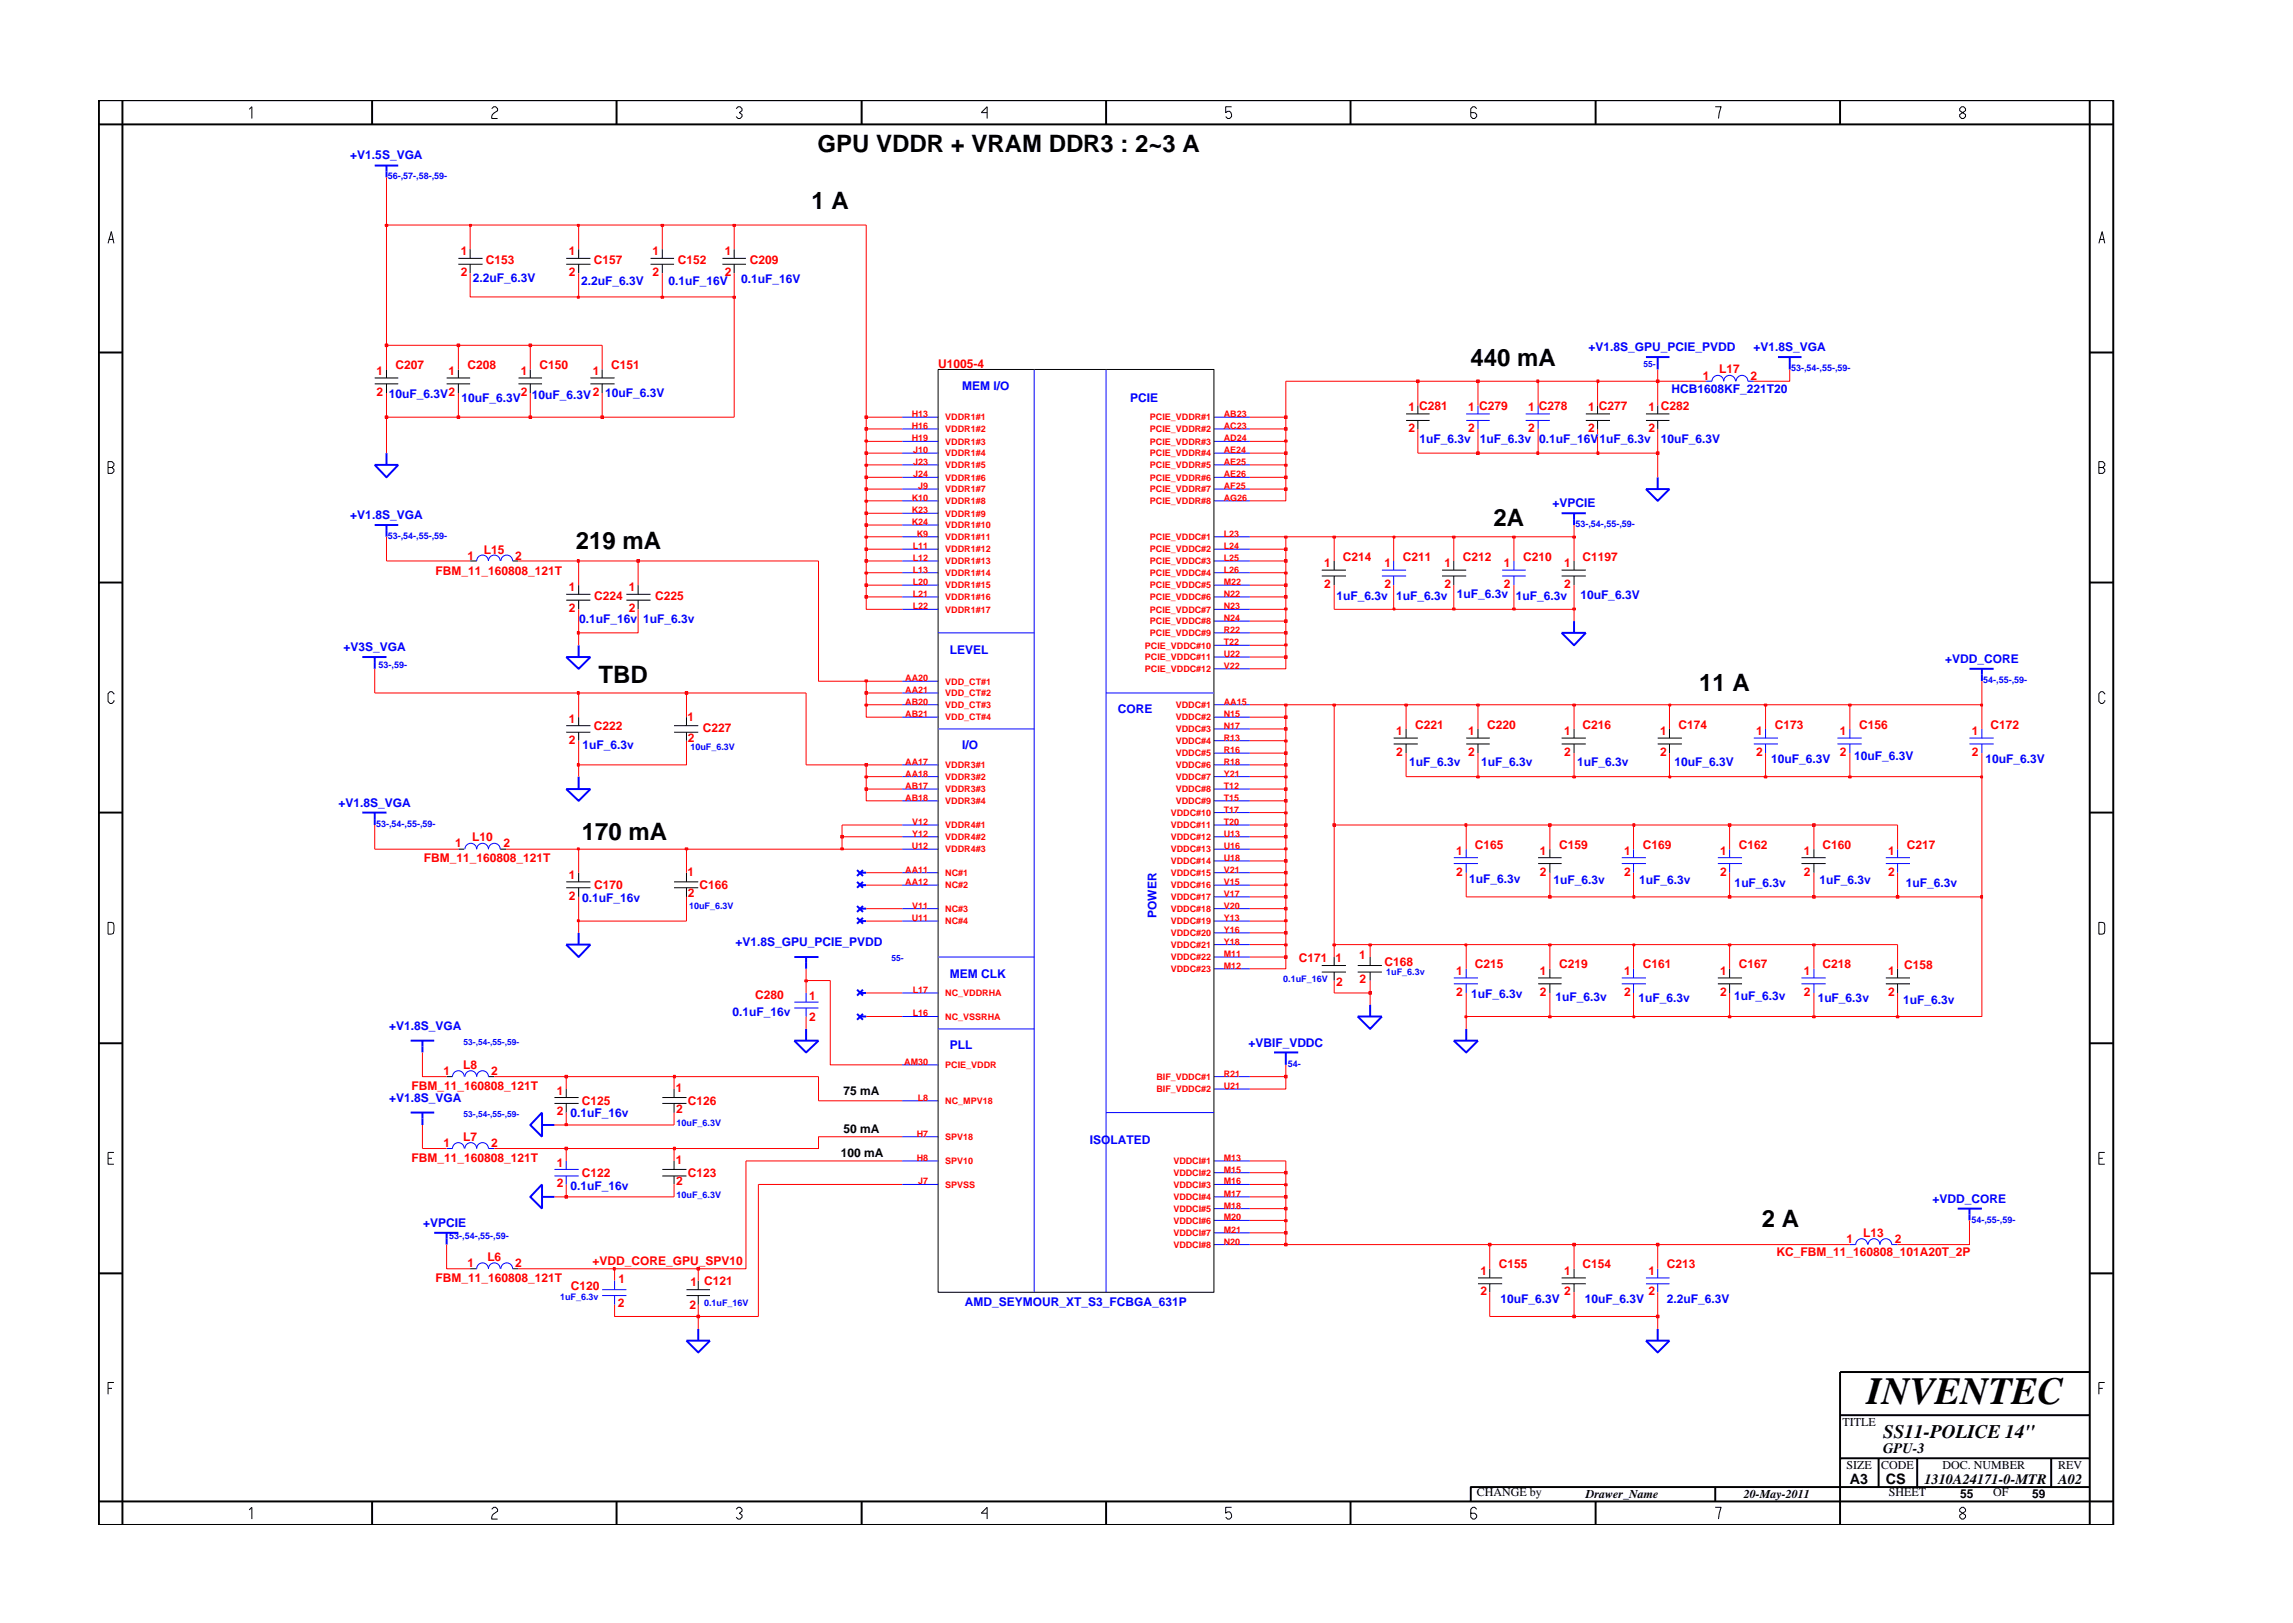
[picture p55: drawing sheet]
<svg xmlns="http://www.w3.org/2000/svg" width="297mm" height="210mm" viewBox="0 0 297 210" stroke-linecap="round" stroke-linejoin="round" font-family="sans-serif">
<defs><g id="words">
<text font-size="5" x="241.8" y="181.9">INVENTEC</text>
<g font-size="3.1">
<text x="105.9" y="19.7">GPU VDDR + VRAM DDR3 : 2~3 A</text>
<text x="105.1" y="27.1">1 A</text>
<text x="190.5" y="47.5">440 mA</text>
<text x="74.6" y="71.1">219 mA</text>
<text x="193.5" y="68.1">2A</text>
<text x="77.5" y="88.5">TBD</text>
<text x="220.1" y="89.6">11 A</text>
<text x="75.4" y="108.8">170 mA</text>
<text x="228.2" y="159">2 A</text>
</g>
<text font-size="2.5" x="244" y="186.3">SS11-POLICE 14&quot;</text>
<g font-size="1.9">
<text x="244" y="188.2">GPU-3</text>
<text x="239.6" y="192.2">A3</text>
<text x="244.3" y="192.3">CS</text>
<text x="249.3" y="192.2">1310A24171-0-MTR</text>
<text x="266.6" y="192.2">A02</text>
</g>
<g font-size="1.6" fill="#00f">
<text x="45.4" y="20.6">+V1.5S_VGA</text>
<text x="61.2" y="36.6">2.2uF_6.3V</text>
<text x="75.3" y="36.9">2.2uF_6.3V</text>
<text x="86.6" y="36.9">0.1uF_16V</text>
<text x="96" y="36.6">0.1uF_16V</text>
<text x="205.8" y="45.5">+V1.8S_GPU_PCIE_PVDD</text>
<text x="227.2" y="45.5">+V1.8S_VGA</text>
<text x="50.4" y="51.6">10uF_6.3V2</text>
<text x="59.8" y="52">10uF_6.3V</text>
<text x="68.9" y="51.7">10uF_6.3V</text>
<text x="78.4" y="51.4">10uF_6.3V</text>
<text x="124.7" y="50.5">MEM I/O</text>
<text x="146.4" y="52">PCIE</text>
<text x="216.5" y="50.9">HCB1608KF_221T20</text>
<text x="183.9" y="57.4">1uF_6.3v</text>
<text x="191.7" y="57.4">1uF_6.3v</text>
<text x="199.4" y="57.4">0.1uF_16V</text>
<text x="207.2" y="57.4">1uF_6.3v</text>
<text x="215.1" y="57.4">10uF_6.3V</text>
<text x="201.1" y="65.7">+VPCIE</text>
<text x="45.4" y="67.3">+V1.8S_VGA</text>
<text x="173.1" y="77.7">1uF_6.3v</text>
<text x="180.9" y="77.7">1uF_6.3v</text>
<text x="188.7" y="77.4">1uF_6.3v</text>
<text x="196.3" y="77.7">1uF_6.3v</text>
<text x="204.7" y="77.6">10uF_6.3V</text>
<text x="75" y="80.7">0.1uF_16v</text>
<text x="83.3" y="80.7">1uF_6.3v</text>
<text x="44.5" y="84.4">+V3S_VGA</text>
<text x="123" y="84.7">LEVEL</text>
<text x="252" y="85.9">+VDD_CORE</text>
<text x="144.8" y="92.4">CORE</text>
<text x="75.4" y="97.1">1uF_6.3v</text>
<text x="124.7" y="97.1">I/O</text>
<text x="182.5" y="99.3">1uF_6.3v</text>
<text x="191.9" y="99.3">1uF_6.3v</text>
<text x="204.3" y="99.3">1uF_6.3v</text>
<text x="216.9" y="99.3">10uF_6.3V</text>
<text x="229.4" y="98.9">10uF_6.3V</text>
<text x="240.2" y="98.4">10uF_6.3V</text>
<text x="257.2" y="98.9">10uF_6.3V</text>
<text x="43.9" y="104.5">+V1.8S_VGA</text>
<text x="75.4" y="116.8">0.1uF_16v</text>
<text x="149.8" y="118.9" transform="rotate(-90 149.8 118.9)">POWER</text>
<text x="190.3" y="114.4">1uF_6.3v</text>
<text x="201.3" y="114.5">1uF_6.3v</text>
<text x="212.4" y="114.5">1uF_6.3v</text>
<text x="224.7" y="114.9">1uF_6.3v</text>
<text x="235.7" y="114.5">1uF_6.3v</text>
<text x="246.9" y="115">1uF_6.3v</text>
<text x="95.3" y="122.6">+V1.8S_GPU_PCIE_PVDD</text>
<text x="94.9" y="131.6">0.1uF_16v</text>
<text x="123" y="126.6">MEM CLK</text>
<text x="190.6" y="129.3">1uF_6.3v</text>
<text x="201.5" y="129.7">1uF_6.3v</text>
<text x="212.3" y="129.9">1uF_6.3v</text>
<text x="224.6" y="129.6">1uF_6.3v</text>
<text x="235.5" y="129.8">1uF_6.3v</text>
<text x="246.6" y="130.1">1uF_6.3v</text>
<text x="50.4" y="133.4">+V1.8S_VGA</text>
<text x="123" y="136">PLL</text>
<text x="161.7" y="135.6">+VBIF_VDDC</text>
<text x="50.4" y="142.7">+V1.8S_VGA</text>
<text x="73.9" y="144.8">0.1uF_16v</text>
<text x="141.2" y="148.2">ISOLATED</text>
<text x="73.9" y="154.2">0.1uF_16v</text>
<text x="250.4" y="155.8">+VDD_CORE</text>
<text x="54.8" y="158.9">+VPCIE</text>
<text x="125" y="169.2">AMD_SEYMOUR_XT_S3_FCBGA_631P</text>
<text x="194.4" y="168.8">10uF_6.3V</text>
<text x="205.3" y="168.8">10uF_6.3V</text>
<text x="215.9" y="168.8">2.2uF_6.3V</text>
</g>
<g font-size="1.6" fill="#f00">
<text x="59.7" y="33">1</text>
<text x="59.7" y="35.8">2</text>
<text x="62.9" y="34.2">C153</text>
<text x="73.7" y="33">1</text>
<text x="73.7" y="35.8">2</text>
<text x="76.9" y="34.2">C157</text>
<text x="84.5" y="33">1</text>
<text x="84.5" y="35.8">2</text>
<text x="87.8" y="34.2">C152</text>
<text x="93.9" y="33">1</text>
<text x="93.9" y="35.8">2</text>
<text x="97.1" y="34.2">C209</text>
<text x="51.3" y="47.8">C207</text>
<text x="60.6" y="47.8">C208</text>
<text x="69.9" y="47.8">C150</text>
<text x="79.2" y="47.8">C151</text>
<text x="121.5" y="47.6">U1005-4</text>
<text x="48.8" y="48.6">1</text>
<text x="48.8" y="51.3">2</text>
<text x="58.1" y="48.6">1</text>
<text x="67.5" y="48.6">1</text>
<text x="67.5" y="51.3">2</text>
<text x="76.8" y="48.6">1</text>
<text x="76.8" y="51.3">2</text>
<text x="182.5" y="53.3">1 C281</text>
<text x="190.2" y="53.3">1 C279</text>
<text x="198" y="53.3">1 C278</text>
<text x="205.8" y="53.3">1 C277</text>
<text x="213.5" y="53.3">1 C282</text>
<text x="220.6" y="49.2">1</text>
<text x="222.7" y="48.4">L17</text>
<text x="226.8" y="49.2">2</text>
<text x="182.5" y="55.9">2</text>
<text x="190.2" y="55.9">2</text>
<text x="198" y="55.9">2</text>
<text x="205.8" y="55.9">2</text>
<text x="213.5" y="55.9">2</text>
<text x="62.7" y="71.7">L15</text>
<text x="56.4" y="74.5">FBM_11_160808_121T</text>
<text x="60.6" y="72.5">1</text>
<text x="66.7" y="72.5">2</text>
<text x="73.7" y="76.6">1</text>
<text x="77" y="77.7">C224</text>
<text x="81.5" y="76.6">1</text>
<text x="84.9" y="77.8">C225</text>
<text x="171.5" y="73.4">1</text>
<text x="171.5" y="76.2">2</text>
<text x="173.9" y="72.6">C214</text>
<text x="179.3" y="76.2">2</text>
<text x="179.3" y="73.4">1</text>
<text x="181.7" y="72.6">C211</text>
<text x="187.1" y="73.4">1</text>
<text x="187.1" y="76.2">2</text>
<text x="189.5" y="72.6">C212</text>
<text x="194.8" y="73.4">1</text>
<text x="194.8" y="76.2">2</text>
<text x="197.3" y="72.6">C210</text>
<text x="202.6" y="73.4">1</text>
<text x="202.6" y="76.2">2</text>
<text x="205" y="72.6">C1197</text>
<text x="73.7" y="79.2">2</text>
<text x="81.5" y="79.2">2</text>
<text x="73.7" y="93.7">1</text>
<text x="76.9" y="94.6">C222</text>
<text x="89.1" y="93.4">1</text>
<text x="91" y="94.9">C227</text>
<text x="180.9" y="95.2">1</text>
<text x="183.3" y="94.4">C221</text>
<text x="190.2" y="95.2">1</text>
<text x="192.6" y="94.4">C220</text>
<text x="202.6" y="95.2">1</text>
<text x="205" y="94.4">C216</text>
<text x="215.1" y="95.2">1</text>
<text x="217.5" y="94.4">C174</text>
<text x="227.5" y="95.2">1</text>
<text x="229.9" y="94.4">C173</text>
<text x="238.3" y="95.2">1</text>
<text x="240.8" y="94.4">C156</text>
<text x="255.5" y="95.2">1</text>
<text x="257.8" y="94.4">C172</text>
<text x="73.7" y="96.3">2</text>
<text x="89.1" y="96.1">2</text>
<text x="180.9" y="97.9">2</text>
<text x="190.2" y="97.9">2</text>
<text x="202.6" y="97.9">2</text>
<text x="215.1" y="97.9">2</text>
<text x="227.5" y="97.9">2</text>
<text x="238.3" y="97.9">2</text>
<text x="255.5" y="97.9">2</text>
<text x="54.9" y="111.7">FBM_11_160808_121T</text>
<text x="59" y="109.8">1</text>
<text x="61.2" y="109">L10</text>
<text x="65.2" y="109.8">2</text>
<text x="73.7" y="113.8">1</text>
<text x="89.1" y="113.5">1</text>
<text x="188.6" y="110.8">1</text>
<text x="188.6" y="113.4">2</text>
<text x="191" y="110">C165</text>
<text x="199.5" y="110.8">1</text>
<text x="199.5" y="113.4">2</text>
<text x="202" y="110">C159</text>
<text x="210.4" y="110.8">1</text>
<text x="210.4" y="113.4">2</text>
<text x="212.8" y="110">C169</text>
<text x="222.9" y="110.8">1</text>
<text x="222.9" y="113.4">2</text>
<text x="225.2" y="110">C162</text>
<text x="233.7" y="110.8">1</text>
<text x="233.7" y="113.4">2</text>
<text x="236.1" y="110">C160</text>
<text x="244.6" y="110.8">1</text>
<text x="244.6" y="113.4">2</text>
<text x="247" y="110">C217</text>
<text x="73.7" y="116.6">2</text>
<text x="77" y="115.1">C170</text>
<text x="89.1" y="116.2">2</text>
<text x="90.6" y="115.2">C166</text>
<text x="168.3" y="124.6">C171</text>
<text x="173" y="124.7">1</text>
<text x="176.1" y="124.3">1</text>
<text x="179.4" y="125.1">C168</text>
<text x="191" y="125.5">C215</text>
<text x="202" y="125.5">C219</text>
<text x="212.8" y="125.5">C161</text>
<text x="225.2" y="125.5">C167</text>
<text x="236.1" y="125.5">C218</text>
<text x="246.7" y="125.5">C158</text>
<text x="97.8" y="129.4">C280</text>
<text x="104.8" y="129.6">1</text>
<text x="173.1" y="127.7">2</text>
<text x="176.1" y="127.3">2</text>
<text x="188.6" y="126.3">1</text>
<text x="188.6" y="129">2</text>
<text x="199.5" y="126.3">1</text>
<text x="199.5" y="129">2</text>
<text x="210.4" y="126.3">1</text>
<text x="210.4" y="129">2</text>
<text x="222.9" y="126.3">1</text>
<text x="222.9" y="129">2</text>
<text x="233.7" y="126.3">1</text>
<text x="233.7" y="129">2</text>
<text x="244.6" y="129">2</text>
<text x="244.6" y="126.3">1</text>
<text x="104.8" y="132.3">2</text>
<text x="53.3" y="141.3">FBM_11_160808_121T</text>
<text x="57.4" y="139.3">1</text>
<text x="60" y="138.5">L8</text>
<text x="63.6" y="139.3">2</text>
<text x="72.1" y="141.8">1</text>
<text x="75.4" y="143.1">C125</text>
<text x="87.6" y="141.5">1</text>
<text x="89.1" y="143.2">C126</text>
<text x="57.4" y="148.6">1</text>
<text x="60" y="147.9">L7</text>
<text x="63.6" y="148.6">2</text>
<text x="72.1" y="144.5">2</text>
<text x="87.6" y="144.2">2</text>
<text x="53.3" y="150.6">FBM_11_160808_121T</text>
<text x="72.1" y="151.2">1</text>
<text x="72.1" y="153.8">2</text>
<text x="75.4" y="152.5">C122</text>
<text x="87.6" y="150.9">1</text>
<text x="87.6" y="153.6">2</text>
<text x="89.1" y="152.5">C123</text>
<text x="239.2" y="161.1">1</text>
<text x="241.3" y="160.3">L13</text>
<text x="245.5" y="161.1">2</text>
<text x="56.4" y="166.1">FBM_11_160808_121T</text>
<text x="60.6" y="164.2">1</text>
<text x="63.1" y="163.4">L6</text>
<text x="66.7" y="164.2">2</text>
<text x="73.9" y="167.1">C120</text>
<text x="76.7" y="163.8">+VDD_CORE_GPU_SPV10</text>
<text x="80.1" y="166.3">1</text>
<text x="89.4" y="166.6">1 C121</text>
<text x="191.8" y="165.1">1</text>
<text x="191.8" y="167.8">2</text>
<text x="194.2" y="164.3">C155</text>
<text x="202.6" y="165.1">1</text>
<text x="202.6" y="167.8">2</text>
<text x="205" y="164.3">C154</text>
<text x="213.5" y="165.1">1</text>
<text x="213.5" y="167.8">2</text>
<text x="215.9" y="164.3">C213</text>
<text x="230.1" y="162.8">KC_FBM_11_160808_101A20T_2P</text>
<text x="80" y="169.3">2</text>
<text x="89.3" y="169.6">2</text>
</g>
<g font-size="1.6">
<text x="109.3" y="141.9">75 mA</text>
<text x="108.9" y="149.9">100 mA</text>
<text x="109.3" y="146.7">50 mA</text>
<text x="238.7" y="184.8">TITLE</text>
<text x="239.2" y="190.4">SIZE</text>
<text x="243.7" y="190.4">CODE</text>
<text x="251.6" y="190.4">DOC. NUMBER</text>
<text x="266.6" y="190.4">REV</text>
<text x="191.3" y="193.8">CHANGE by</text>
<text x="205.4" y="194.1">Drawer_Name</text>
<text x="225.9" y="194.1">20-May-2011</text>
<text x="244.7" y="193.8">SHEET</text>
<text x="253.9" y="194.1">55</text>
<text x="258.2" y="193.8">OF</text>
<text x="263.3" y="194.1">59</text>
</g>
<g font-size="1.2" fill="#00f">
<text x="50.2" y="23.2">56-,57-,58-,59-</text>
<text x="232" y="48.1">53-,54-,55-,59-</text>
<text x="50.2" y="69.9">53-,54-,55-,59-</text>
<text x="204.1" y="68.3">53-,54-,55-,59-</text>
<text x="49.1" y="86.6">53-,59-</text>
<text x="256.9" y="88.5">54-,55-,59-</text>
<text x="89.4" y="97.1">10uF_6.3V</text>
<text x="48.7" y="107.1">53-,54-,55-,59-</text>
<text x="89.3" y="117.8">10uF_6.3V</text>
<text x="166.2" y="127.2">0.1uF_16V</text>
<text x="179.6" y="126.4">1uF_6.3v</text>
<text x="166.8" y="138.2">54-</text>
<text x="87.7" y="145.8">10uF_6.3V</text>
<text x="87.7" y="155.1">10uF_6.3V</text>
<text x="58.2" y="160.6">53-,54-,55-,59-</text>
<text x="255.4" y="158.4">54-,55-,59-</text>
<text x="72.5" y="168.3">1uF_6.3v</text>
<text x="91.2" y="169.2">0.1uF_16V</text>
</g>
<g font-size="1.2" fill="#f00">
<text x="118.1" y="54">H13</text>
<text x="118.1" y="55.6">H16</text>
<text x="118.1" y="57.2">H19</text>
<text x="118.3" y="58.7">J10</text>
<text x="122.5" y="54.5">VDDR1#1</text>
<text x="122.5" y="56">VDDR1#2</text>
<text x="122.5" y="57.6">VDDR1#3</text>
<text x="122.5" y="59.1">VDDR1#4</text>
<text x="149" y="54.5">PCIE_VDDR#1</text>
<text x="149" y="56">PCIE_VDDR#2</text>
<text x="149" y="57.6">PCIE_VDDR#3</text>
<text x="149" y="59.1">PCIE_VDDR#4</text>
<text x="158.5" y="54">AB23</text>
<text x="158.5" y="55.6">AC23</text>
<text x="158.5" y="57.2">AD24</text>
<text x="158.5" y="58.7">AE24</text>
<text x="118.1" y="64.9">K10</text>
<text x="118.3" y="60.2">J23</text>
<text x="118.3" y="61.8">J24</text>
<text x="119" y="63.4">J9</text>
<text x="122.5" y="60.7">VDDR1#5</text>
<text x="122.5" y="62.3">VDDR1#6</text>
<text x="122.5" y="63.8">VDDR1#7</text>
<text x="122.5" y="65.3">VDDR1#8</text>
<text x="149" y="60.7">PCIE_VDDR#5</text>
<text x="149" y="62.3">PCIE_VDDR#6</text>
<text x="149" y="63.8">PCIE_VDDR#7</text>
<text x="149" y="65.3">PCIE_VDDR#8</text>
<text x="158.5" y="60.2">AE25</text>
<text x="158.5" y="61.8">AE26</text>
<text x="158.5" y="63.4">AF25</text>
<text x="158.5" y="64.9">AG26</text>
<text x="118.1" y="68">K24</text>
<text x="118.1" y="66.5">K23</text>
<text x="118.2" y="71.1">L11</text>
<text x="118.8" y="69.5">K9</text>
<text x="122.5" y="68.4">VDDR1#10</text>
<text x="122.5" y="70">VDDR1#11</text>
<text x="122.5" y="71.6">VDDR1#12</text>
<text x="122.5" y="66.9">VDDR1#9</text>
<text x="149" y="70">PCIE_VDDC#1</text>
<text x="149" y="71.6">PCIE_VDDC#2</text>
<text x="158.5" y="69.5">L23</text>
<text x="158.5" y="71.1">L24</text>
<text x="118.2" y="72.7">L12</text>
<text x="118.2" y="74.2">L13</text>
<text x="118.2" y="75.8">L20</text>
<text x="118.2" y="77.3">L21</text>
<text x="122.5" y="73.1">VDDR1#13</text>
<text x="122.5" y="74.6">VDDR1#14</text>
<text x="122.5" y="76.2">VDDR1#15</text>
<text x="122.5" y="77.8">VDDR1#16</text>
<text x="149" y="73.1">PCIE_VDDC#3</text>
<text x="149" y="74.6">PCIE_VDDC#4</text>
<text x="149" y="76.2">PCIE_VDDC#5</text>
<text x="149" y="77.8">PCIE_VDDC#6</text>
<text x="158.5" y="72.7">L25</text>
<text x="158.5" y="74.2">L26</text>
<text x="158.5" y="75.8">M22</text>
<text x="158.5" y="77.3">N22</text>
<text x="118.2" y="78.9">L22</text>
<text x="122.5" y="79.4">VDDR1#17</text>
<text x="149" y="79.4">PCIE_VDDC#7</text>
<text x="149" y="80.9">PCIE_VDDC#8</text>
<text x="149" y="82.4">PCIE_VDDC#9</text>
<text x="158.5" y="83.6">T22</text>
<text x="158.5" y="78.9">N23</text>
<text x="158.5" y="80.5">N24</text>
<text x="158.5" y="82">R22</text>
<text x="117.3" y="88.3">AA20</text>
<text x="117.3" y="89.8">AA21</text>
<text x="122.5" y="88.7">VDD_CT#1</text>
<text x="148.3" y="84">PCIE_VDDC#10</text>
<text x="148.3" y="85.5">PCIE_VDDC#11</text>
<text x="148.3" y="87.1">PCIE_VDDC#12</text>
<text x="158.5" y="85.1">U22</text>
<text x="158.5" y="86.6">V22</text>
<text x="117.3" y="91.3">AB20</text>
<text x="117.3" y="92.9">AB21</text>
<text x="122.5" y="90.2">VDD_CT#2</text>
<text x="122.5" y="91.7">VDD_CT#3</text>
<text x="122.5" y="93.3">VDD_CT#4</text>
<text x="152.3" y="91.7">VDDC#1</text>
<text x="152.3" y="93.3">VDDC#2</text>
<text x="152.3" y="94.9">VDDC#3</text>
<text x="158.5" y="91.3">AA15</text>
<text x="158.5" y="92.9">N15</text>
<text x="158.5" y="94.4">N17</text>
<text x="158.5" y="96">R13</text>
<text x="117.3" y="99.1">AA17</text>
<text x="117.3" y="100.6">AA18</text>
<text x="122.5" y="99.5">VDDR3#1</text>
<text x="122.5" y="101">VDDR3#2</text>
<text x="152.3" y="99.5">VDDC#6</text>
<text x="152.3" y="101">VDDC#7</text>
<text x="152.3" y="96.4">VDDC#4</text>
<text x="152.3" y="98">VDDC#5</text>
<text x="158.5" y="97.6">R16</text>
<text x="158.5" y="99.1">R18</text>
<text x="158.5" y="100.6">Y21</text>
<text x="117.3" y="102.2">AB17</text>
<text x="117.3" y="103.7">AB18</text>
<text x="118.2" y="106.9">V12</text>
<text x="122.5" y="102.6">VDDR3#3</text>
<text x="122.5" y="104.2">VDDR3#4</text>
<text x="122.5" y="107.3">VDDR4#1</text>
<text x="151.7" y="105.7">VDDC#10</text>
<text x="151.7" y="107.3">VDDC#11</text>
<text x="152.3" y="102.6">VDDC#8</text>
<text x="152.3" y="104.2">VDDC#9</text>
<text x="158.5" y="105.3">T17</text>
<text x="158.5" y="106.9">T20</text>
<text x="158.5" y="102.2">T12</text>
<text x="158.5" y="103.7">T15</text>
<text x="117.3" y="113.1">AA11</text>
<text x="118.1" y="110">U12</text>
<text x="118.2" y="108.4">Y12</text>
<text x="122.5" y="113.5">NC#1</text>
<text x="122.5" y="108.8">VDDR4#2</text>
<text x="122.5" y="110.4">VDDR4#3</text>
<text x="151.7" y="108.8">VDDC#12</text>
<text x="151.7" y="110.4">VDDC#13</text>
<text x="151.7" y="112">VDDC#14</text>
<text x="151.7" y="113.5">VDDC#15</text>
<text x="158.5" y="108.4">U13</text>
<text x="158.5" y="110">U16</text>
<text x="158.5" y="111.5">U18</text>
<text x="158.5" y="113.1">V21</text>
<text x="117.3" y="114.7">AA12</text>
<text x="118.1" y="119.3">U11</text>
<text x="118.2" y="117.7">V11</text>
<text x="122.5" y="115.1">NC#2</text>
<text x="122.5" y="118.1">NC#3</text>
<text x="122.5" y="119.7">NC#4</text>
<text x="151.7" y="115.1">VDDC#16</text>
<text x="151.7" y="116.6">VDDC#17</text>
<text x="151.7" y="118.1">VDDC#18</text>
<text x="151.7" y="119.7">VDDC#19</text>
<text x="158.5" y="114.7">V15</text>
<text x="158.5" y="116.2">V17</text>
<text x="158.5" y="117.7">V20</text>
<text x="158.5" y="119.3">Y13</text>
<text x="151.7" y="121.3">VDDC#20</text>
<text x="151.7" y="122.8">VDDC#21</text>
<text x="151.7" y="124.4">VDDC#22</text>
<text x="151.7" y="125.9">VDDC#23</text>
<text x="158.5" y="120.8">Y16</text>
<text x="158.5" y="122.4">Y18</text>
<text x="158.5" y="124">M11</text>
<text x="158.5" y="125.5">M12</text>
<text x="118.2" y="128.6">L17</text>
<text x="118.2" y="131.7">L16</text>
<text x="122.5" y="129.1">NC_VDDRHA</text>
<text x="117.1" y="137.9">AM30</text>
<text x="122.5" y="132.1">NC_VSSRHA</text>
<text x="118.9" y="142.6">L8</text>
<text x="122.5" y="143">NC_MPV18</text>
<text x="122.5" y="138.4">PCIE_VDDR</text>
<text x="149.8" y="139.9">BIF_VDDC#1</text>
<text x="149.8" y="141.5">BIF_VDDC#2</text>
<text x="158.5" y="139.5">R21</text>
<text x="158.5" y="141.1">U21</text>
<text x="118.8" y="147.3">H7</text>
<text x="122.5" y="147.7">SPV18</text>
<text x="118.8" y="150.4">H8</text>
<text x="119" y="153.4">J7</text>
<text x="122.5" y="150.8">SPV10</text>
<text x="122.5" y="153.9">SPVSS</text>
<text x="152" y="150.8">VDDCI#1</text>
<text x="152" y="152.3">VDDCI#2</text>
<text x="152" y="153.9">VDDCI#3</text>
<text x="152" y="155.5">VDDCI#4</text>
<text x="158.5" y="150.4">M13</text>
<text x="158.5" y="151.9">M15</text>
<text x="158.5" y="153.4">M16</text>
<text x="158.5" y="155.1">M17</text>
<text x="152" y="160.1">VDDCI#7</text>
<text x="152" y="161.7">VDDCI#8</text>
<text x="152" y="157">VDDCI#5</text>
<text x="152" y="158.5">VDDCI#6</text>
<text x="158.5" y="159.7">M21</text>
<text x="158.5" y="161.2">N20</text>
<text x="158.5" y="156.6">M18</text>
<text x="158.5" y="158.1">M20</text>
</g>
<g font-size="1.1" fill="#00f">
<text x="212.9" y="47.6">55-</text>
<text x="115.5" y="124.4">55-</text>
<text x="60.1" y="135.4">53-,54-,55-,59-</text>
<text x="60.1" y="144.7">53-,54-,55-,59-</text>
</g>
</g></defs>
<g fill="none" stroke="#000" stroke-width=".13">
<path d="M59.4 33.5h3.1M59.4 34.2h3.1M60.9 32.3v1.2M60.9 34.2v1.2M73.3 33.5h3.2M73.3 34.2h3.2M75 32.3v1.2M75 34.2v1.2M84.3 33.5h3M84.3 34.2h3M85.8 32.3v1.2M85.8 34.2v1.2"/>
<path d="M93.6 33.5h3M93.6 34.2h3M95.1 32.3v1.2M95.1 34.2v1.2M48.5 49h3.1M48.5 49.7h3.1M50.1 47.9v1.1M50.1 49.7v1.2M57.9 49h3M57.9 49.7h3M59.4 47.9v1.1M59.4 49.7v1.2"/>
<path d="M67.2 49h3M67.2 49.7h3M68.7 47.9v1.1M68.7 49.7v1.2M76.5 49h3.1M76.5 49.7h3.1M78 47.9v1.1M78 49.7v1.2M121.5 47.9h35.8v119.5h-35.8zM182.1 53.6h3.1M182.1 54.5h3.1M183.7 52.5v1.1"/>
<path d="M183.7 54.5v1.1M205.4 53.6h3.2M205.4 54.5h3.2M207 52.5v1.1M207 54.5v1.1M213.2 53.6h3.1M213.2 54.5h3.1M214.7 52.5v1.1M214.7 54.5v1.1M60.9 72.7h.9M66.4 72.7h.8M73.3 77h3.2"/>
<path d="M73.3 77.8h3.2M75 75.8v1.2M75 77.8v1.1M81.1 77h3.2M81.1 77.8h3.2M82.7 75.8v1.2M82.7 77.8v1.1M171.2 73.9h3.2M171.2 74.6h3.2M172.8 72.7v1.2M172.8 74.6v1.2M186.8 73.9h3.1"/>
<path d="M186.8 74.6h3.1M188.3 72.7v1.2M188.3 74.6v1.2M202.3 73.9h3.1M202.3 74.6h3.1M203.9 72.7v1.2M203.9 74.6v1.2M73.3 94h3.2M73.3 94.9h3.2M75 92.9v1.1M75 94.9v1.1M87.3 94h3.2"/>
<path d="M87.3 94.9h3.2M88.9 92.9v1.1M88.9 94.9v1.1M180.5 95.6h3.2M180.5 96.4h3.2M182.1 94.4v1.2M182.1 96.4v1.2M189.9 95.6h3.1M189.9 96.4h3.1M191.5 94.4v1.2M191.5 96.4v1.2M202.3 95.6h3.1"/>
<path d="M202.3 96.4h3.1M203.9 94.4v1.2M203.9 96.4v1.2M214.7 95.6h3.2M214.7 96.4h3.2M216.3 94.4v1.2M216.3 96.4v1.2M59.4 110h.7M64.8 110h.8M73.3 114.2h3.2M73.3 115h3.2M75 113.1v1.1"/>
<path d="M75 115v1.2M87.3 114.2h3.2M87.3 115h3.2M88.9 113.1v1.1M88.9 115v1.2M199.2 111.1h3.1M199.2 111.9h3.1M200.8 110v1.1M200.8 111.9v1.2M233.4 111.1h3.1M233.4 111.9h3.1M235 110v1.1"/>
<path d="M235 111.9v1.2M57.9 139.5h.7M63.3 139.5h.7M171.2 125.1h3.2M171.2 125.9h3.2M172.8 124v1.1M172.8 125.9v1.1M175.9 125.1h3.1M175.9 125.9h3.1M177.5 124v1.1M177.5 125.9v1.1M199.2 126.7h3.1"/>
<path d="M199.2 127.5h3.1M200.8 125.5v1.2M200.8 127.5v1.1M222.5 126.7h3.2M222.5 127.5h3.2M224.1 125.5v1.2M224.1 127.5v1.1M244.3 126.7h3.1M244.3 127.5h3.1M245.8 125.5v1.2M245.8 127.5v1.1M71.8 142.2h3.2"/>
<path d="M71.8 142.9h3.2M73.3 141.1v1.1M73.3 142.9v1.2M85.8 142.2h3.1M85.8 142.9h3.1M85.8 151.5h3.1M85.8 152.3h3.1M87.3 141.1v1.1M87.3 142.9v1.2M87.3 150.4v1.1M87.3 152.3v1.1M60.9 164.4h.9"/>
<path d="M66.4 164.4h.8M88.9 167.1h3.1M88.9 167.8h3.1M90.5 165.9v1.2M90.5 167.8v1.2M191.5 165.6h3.1M191.5 166.3h3.1M193 164.4v1.2M193 166.3v1.1M202.3 165.6h3.1M202.3 166.3h3.1M203.9 164.4v1.2"/>
<path d="M203.9 166.3v1.1"/>
</g>
<g fill="none" stroke="#00f" stroke-width=".13">
<path d="M116.9 54h4.6M116.9 55.6h4.6M116.9 57.2h4.6M116.9 58.7h4.6M134 47.9v119.5M143.3 47.9v119.5M157.3 54h4.6M157.3 55.6h4.6M157.3 57.2h4.6M157.3 58.7h4.6M189.9 53.6h3.1M189.9 54.5h3.1"/>
<path d="M191.5 52.5v1.1M191.5 54.5v1.1M197.6 53.6h3.2M197.6 54.5h3.2M199.2 52.5v1.1M199.2 54.5v1.1M221 49.4h.8a.76 .76 0 0 1 .7-.8 .76 .76 0 0 1 .8 .8 .76 .76 0 0 1 .8-.8 .76 .76 0 0 1 .7 .8M224.9 49.4a.76 .76 0 0 1 .8-.8 .76 .76 0 0 1 .7 .8h.8M61.8 72.7a.76 .76 0 0 1 .7-.8 .76 .76 0 0 1 .8 .8 .76 .76 0 0 1 .7-.8 .76 .76 0 0 1 .8 .8M64.9 72.7a.76 .76 0 0 1 .7-.8 .76 .76 0 0 1 .8 .8M116.9 69.5h4.6M116.9 71.1h4.6"/>
<path d="M116.9 72.7h4.6M116.9 74.2h4.6M116.9 75.8h4.6M116.9 77.3h4.6M116.9 78.9h4.6M116.9 60.2h4.6M116.9 61.8h4.6M116.9 63.4h4.6M116.9 64.9h4.6M116.9 68h4.6M116.9 66.5h4.6M157.3 69.5h4.6"/>
<path d="M157.3 71.1h4.6M157.3 72.7h4.6M157.3 74.2h4.6M157.3 75.8h4.6M157.3 77.3h4.6M157.3 78.9h4.6M157.3 60.2h4.6M157.3 61.8h4.6M157.3 63.4h4.6M157.3 64.9h4.6M179 73.9h3.1M179 74.6h3.1"/>
<path d="M180.5 72.7v1.2M180.5 74.6v1.2M194.6 73.9h3M194.6 74.6h3M196.1 72.7v1.2M196.1 74.6v1.2M116.9 99.1h4.6M116.9 88.3h4.6M116.9 89.8h4.6M116.9 91.3h4.6M116.9 92.9h4.6M121.5 82h12.5"/>
<path d="M121.5 94.4h12.5M143.3 89.8h14M157.3 83.6h4.6M157.3 85.1h4.6M157.3 86.6h4.6M157.3 80.5h4.6M157.3 82h4.6M157.3 99.1h4.6M157.3 91.3h4.6M157.3 92.9h4.6M157.3 94.4h4.6M157.3 96h4.6"/>
<path d="M157.3 97.6h4.6M227.2 95.6h3.1M227.2 96.4h3.1M228.7 94.4v1.2M228.7 96.4v1.2M238 95.6h3.2M238 96.4h3.2M239.6 94.4v1.2M239.6 96.4v1.2M255.1 95.6h3.2M255.1 96.4h3.2M256.7 94.4v1.2"/>
<path d="M256.7 96.4v1.2M60.2 110a.76 .76 0 0 1 .8-.8 .76 .76 0 0 1 .8 .8 .76 .76 0 0 1 .7-.8 .76 .76 0 0 1 .8 .8 .76 .76 0 0 1 .7-.8 .76 .76 0 0 1 .8 .8M116.9 100.6h4.6M116.9 102.2h4.6M116.9 103.7h4.6M116.9 106.9h4.6M116.9 108.4h4.6M116.9 110h4.6M116.9 114.7h4.6M116.9 117.7h4.6M116.9 113.1h4.6M116.9 119.3h4.6"/>
<path d="M157.3 100.6h4.6M157.3 102.2h4.6M157.3 103.7h4.6M157.3 106.9h4.6M157.3 108.4h4.6M157.3 105.3h4.6M157.3 110h4.6M157.3 111.5h4.6M157.3 114.7h4.6M157.3 116.2h4.6M157.3 117.7h4.6M157.3 113.1h4.6"/>
<path d="M157.3 119.3h4.6M188.3 111.1h3.2M188.3 111.9h3.2M189.9 110v1.1M189.9 111.9v1.2M210.1 111.1h3.1M210.1 111.9h3.1M211.6 110v1.1M211.6 111.9v1.2M222.5 111.1h3.2M222.5 111.9h3.2M224.1 110v1.1"/>
<path d="M224.1 111.9v1.2M244.3 111.1h3.1M244.3 111.9h3.1M245.8 110v1.1M245.8 111.9v1.2M58.6 139.5a.76 .76 0 0 1 .8-.8 .76 .76 0 0 1 .7 .8M60.2 139.5a.76 .76 0 0 1 .8-.8 .76 .76 0 0 1 .8 .8 .76 .76 0 0 1 .7-.8 .76 .76 0 0 1 .8 .8M102.9 129.8h3.1M102.9 130.6h3.1M104.4 128.6v1.2M104.4 130.6v1.1M116.9 138h4.6"/>
<path d="M116.9 128.6h4.6M116.9 131.7h4.6M121.5 124h12.5M121.5 133.3h12.5M157.3 120.8h4.6M157.3 122.4h4.6M157.3 139.5h4.6M157.3 124h4.6M157.3 125.5h4.6M188.3 126.7h3.2M188.3 127.5h3.2M189.9 125.5v1.2"/>
<path d="M189.9 127.5v1.1M210.1 126.7h3.1M210.1 127.5h3.1M211.6 125.5v1.2M211.6 127.5v1.1M233.4 126.7h3.1M233.4 127.5h3.1M235 125.5v1.2M235 127.5v1.1M57.9 148.8h.7a.76 .76 0 0 1 .8-.8 .76 .76 0 0 1 .7 .8M60.2 148.8a.76 .76 0 0 1 .8-.8 .76 .76 0 0 1 .8 .8 .76 .76 0 0 1 .7-.8 .76 .76 0 0 1 .8 .8h.7M71.8 151.5h3.2"/>
<path d="M71.8 152.3h3.2M73.3 150.4v1.1M73.3 152.3v1.1M116.9 142.6h4.6M116.9 147.3h4.6M116.9 150.4h4.6M116.9 153.4h4.6M143.3 144.1h14M157.3 150.4h4.6M157.3 153.4h4.6M157.3 141.1h4.6M157.3 151.9h4.6"/>
<path d="M157.3 155.1h4.6M157.3 156.6h4.6M157.3 159.7h4.6M157.3 158.1h4.6M61.8 164.4a.76 .76 0 0 1 .7-.8 .76 .76 0 0 1 .8 .8 .76 .76 0 0 1 .7-.8 .76 .76 0 0 1 .8 .8M64.9 164.4a.76 .76 0 0 1 .7-.8 .76 .76 0 0 1 .8 .8M78 167.1h3.1M78 167.8h3.1M79.6 165.9v1.2M79.6 167.8v1.2M157.3 161.2h4.6M213.2 165.6h3.1"/>
<path d="M213.2 166.3h3.1M214.7 164.4v1.2M214.7 166.3v1.1M239.6 161.2h.8a.76 .76 0 0 1 .8-.7 .76 .76 0 0 1 .7 .7M242 161.2a.76 .76 0 0 1 .8-.7 .76 .76 0 0 1 .7 .7 .76 .76 0 0 1 .8-.7 .76 .76 0 0 1 .8 .7h.7"/>
</g>
<g fill="none" stroke="#00f" stroke-width=".25">
<path d="M48.5 21.4h3.1M50.1 21.4v1.6M50.1 58.7v1.5M213.2 46.3h3.1M214.7 46.3v1.6M230.3 46.3h3.1M231.8 46.3v1.6M48.5 60.2h3.1l-1.5 1.6zM48.5 68h3.1M50.1 68v1.5M202.3 66.5h3.1M203.9 66.5v1.5"/>
<path d="M213.2 63.4h3.1l-1.6 1.5zM214.7 61.8v1.6M46.9 85.1h3.2M48.5 85.1v1.5M73.3 85.1h3.2l-1.5 1.5zM75 83.6v1.5M202.3 82h3.1l-1.5 1.6zM203.9 80.5v1.5M255.1 86.6h3.2M256.7 86.6v1.7M46.9 105.3h3.2M48.5 105.3v1.6"/>
<path d="M73.3 102.2h3.2l-1.5 1.5zM75 100.6v1.6M111 117.4l.8 .7M111 112.7l.8 .8M111 114.2l.8 .8M111 118.9l.8 .8M111.4 117.7h.8M111.4 113.1h.8M111.4 114.7h.8M111.4 119.3h.8M111.8 117.4l-.8 .7M111.8 112.7l-.8 .8"/>
<path d="M111.8 114.2l-.8 .8M111.8 118.9l-.8 .8M53.2 134.8h3M54.7 134.8v1.5M73.3 122.4h3.2l-1.5 1.6zM75 120.8v1.6M102.9 134.8h3.1l-1.6 1.5zM102.9 124h3.1M104.4 124v1.5M104.4 133.3v1.5M111 131.3l.8 .8M111 128.2l.8 .8"/>
<path d="M111.4 131.7h.8M111.4 128.6h.8M111.8 131.3l-.8 .8M111.8 128.2l-.8 .8M165 136.3h3.2M166.6 136.3v1.7M175.9 131.7h3.1l-1.5 1.6zM177.5 130.2v1.5M188.3 134.8h3.2l-1.6 1.5zM189.9 133.3v1.5M53.2 144.1h3M54.7 144.1v1.6"/>
<path d="M56.2 159.7h3.2M57.9 159.7v1.5M70.2 144.1v3.2l-1.5-1.6zM70.2 153.4v3.2l-1.5-1.5zM70.2 145.7h1.6M70.2 155.1h1.6M253.6 156.6h3.1M255.1 156.6v1.5M88.9 173.7h3.1l-1.5 1.5zM90.5 172.2v1.5M213.2 173.7h3.1l-1.6 1.5zM214.7 172.2v1.5"/>
</g>
<path d="M79.6 169v1.5h10.9v1.7M214.7 170.5v1.7" fill="none" stroke="#f00" stroke-width=".13"/>
<path d="M90.3 170.4h.3v.3h-.3z" fill-rule="evenodd" fill="#8e2323"/>
<path d="M98.2 153.4v17.1h-7.7v-1.5M90.3 170.4h.3v.3h-.3zM193 167.4v3.1h10.9" fill="none" stroke="#f00" stroke-width=".13"/>
<path d="M203.7 170.4h.4v.3h-.4z" fill-rule="evenodd" fill="#8e2323"/>
<path d="M203.7 170.4h.4v.3h-.4zM203.9 167.4v3.1h10.8" fill="none" stroke="#f00" stroke-width=".13"/>
<path d="M214.6 170.4h.3v.3h-.3z" fill-rule="evenodd" fill="#8e2323"/>
<path d="M57.9 161.2v3.2h3M67.2 164.4h12.4v1.5M90.5 164.4v1.5M214.6 170.4h.3v.3h-.3zM214.7 167.4v3.1" fill="none" stroke="#f00" stroke-width=".13"/>
<path d="M79.4 164.2h.3v.3h-.3z" fill-rule="evenodd" fill="#8e2323"/>
<path d="M79.4 164.2h.3v.3h-.3zM79.6 164.4h10.9" fill="none" stroke="#f00" stroke-width=".13"/>
<path d="M90.3 164.2h.3v.3h-.3z" fill-rule="evenodd" fill="#8e2323"/>
<path d="M96.6 150.4v14h-6.1M90.3 164.2h.3v.3h-.3zM161.9 161.2h4.7M193 161.2v3.2M203.9 161.2v3.2M214.7 161.2v3.2" fill="none" stroke="#f00" stroke-width=".13"/>
<path d="M166.4 161.1h.3v.3h-.3z" fill-rule="evenodd" fill="#8e2323"/>
<path d="M166.6 159.7v1.5h26.4M166.4 161.1h.3v.3h-.3z" fill="none" stroke="#f00" stroke-width=".13"/>
<path d="M192.8 161.1h.4v.3h-.4z" fill-rule="evenodd" fill="#8e2323"/>
<path d="M192.8 161.1h.4v.3h-.4zM193 161.2h10.9" fill="none" stroke="#f00" stroke-width=".13"/>
<path d="M203.7 161.1h.4v.3h-.4z" fill-rule="evenodd" fill="#8e2323"/>
<path d="M203.7 161.1h.4v.3h-.4zM203.9 161.2h10.8" fill="none" stroke="#f00" stroke-width=".13"/>
<path d="M214.6 161.1h.3v.3h-.3z" fill-rule="evenodd" fill="#8e2323"/>
<path d="M161.9 159.7h4.7M255.1 158.1v3.1h-9.3M214.6 161.1h.3v.3h-.3zM214.7 161.2h24.9" fill="none" stroke="#f00" stroke-width=".13"/>
<path d="M166.4 159.5h.3v.4h-.3z" fill-rule="evenodd" fill="#8e2323"/>
<path d="M161.9 158.1h4.7v1.6M166.4 159.5h.3v.4h-.3z" fill="none" stroke="#f00" stroke-width=".13"/>
<path d="M166.4 158h.3v.3h-.3z" fill-rule="evenodd" fill="#8e2323"/>
<path d="M161.9 156.6h4.7v1.5M166.4 158h.3v.3h-.3z" fill="none" stroke="#f00" stroke-width=".13"/>
<path d="M166.4 156.4h.3v.3h-.3z" fill-rule="evenodd" fill="#8e2323"/>
<path d="M71.8 155.1h1.5M166.4 156.4h.3v.3h-.3zM166.6 155.1v1.5" fill="none" stroke="#f00" stroke-width=".13"/>
<path d="M73.2 154.9h.3v.3h-.3z" fill-rule="evenodd" fill="#8e2323"/>
<path d="M73.2 154.9h.3v.3h-.3zM73.3 153.4v1.7h14v-1.7M161.9 155.1h4.7" fill="none" stroke="#f00" stroke-width=".13"/>
<path d="M166.4 154.9h.3v.3h-.3z" fill-rule="evenodd" fill="#8e2323"/>
<path d="M98.2 153.4h18.7M161.9 153.4h4.7v1.7M166.4 154.9h.3v.3h-.3z" fill="none" stroke="#f00" stroke-width=".13"/>
<path d="M166.4 153.4h.3v.2h-.3z" fill-rule="evenodd" fill="#8e2323"/>
<path d="M161.9 151.9h4.7v1.5M166.4 153.4h.3v.2h-.3z" fill="none" stroke="#f00" stroke-width=".13"/>
<path d="M166.4 151.8h.3v.3h-.3z" fill-rule="evenodd" fill="#8e2323"/>
<path d="M54.7 145.7v3.1h3.2M64 148.8h9.3v1.6M87.3 148.8v1.6M96.6 150.4h20.3M161.9 150.4h4.7v1.5M166.4 151.8h.3v.3h-.3z" fill="none" stroke="#f00" stroke-width=".13"/>
<path d="M73.2 148.6h.3v.4h-.3z" fill-rule="evenodd" fill="#8e2323"/>
<path d="M73.2 148.6h.3v.4h-.3zM73.3 148.8h14" fill="none" stroke="#f00" stroke-width=".13"/>
<path d="M87.2 148.6h.3v.4h-.3z" fill-rule="evenodd" fill="#8e2323"/>
<path d="M71.8 145.7h1.5M87.2 148.6h.3v.4h-.3zM116.9 147.3h-10.9v1.5h-18.7" fill="none" stroke="#f00" stroke-width=".13"/>
<path d="M73.2 145.6h.3v.2h-.3z" fill-rule="evenodd" fill="#8e2323"/>
<path d="M54.7 136.3v3.2h3.2M64 139.5h9.3v1.6M87.3 139.5v1.6M106 139.5v3.1h10.9M166.6 139.5v1.6h-4.7M73.2 145.6h.3v.2h-.3zM73.3 144.1v1.6h14v-1.6" fill="none" stroke="#f00" stroke-width=".13"/>
<path d="M73.2 139.3h.3v.3h-.3z" fill-rule="evenodd" fill="#8e2323"/>
<path d="M73.2 139.3h.3v.3h-.3zM73.3 139.5h14" fill="none" stroke="#f00" stroke-width=".13"/>
<path d="M87.2 139.3h.3v.3h-.3z" fill-rule="evenodd" fill="#8e2323"/>
<path d="M87.2 139.3h.3v.3h-.3zM87.3 139.5h18.7M161.9 139.5h4.7" fill="none" stroke="#f00" stroke-width=".13"/>
<path d="M166.4 139.3h.3v.3h-.3z" fill-rule="evenodd" fill="#8e2323"/>
<path d="M104.4 131.7v1.6M107.6 127v11h9.3M112.2 131.7h4.7M166.4 139.3h.3v.3h-.3zM166.6 138v1.5M189.9 131.7v1.6" fill="none" stroke="#f00" stroke-width=".13"/>
<path d="M189.8 131.6h.2v.3h-.2z" fill-rule="evenodd" fill="#8e2323"/>
<path d="M189.8 131.6h.2v.3h-.2zM189.9 128.6v3.1h10.9" fill="none" stroke="#f00" stroke-width=".13"/>
<path d="M200.6 131.6h.3v.3h-.3z" fill-rule="evenodd" fill="#8e2323"/>
<path d="M200.6 131.6h.3v.3h-.3zM200.8 128.6v3.1h10.8" fill="none" stroke="#f00" stroke-width=".13"/>
<path d="M211.5 131.6h.3v.3h-.3z" fill-rule="evenodd" fill="#8e2323"/>
<path d="M211.5 131.6h.3v.3h-.3zM211.6 128.6v3.1h12.5" fill="none" stroke="#f00" stroke-width=".13"/>
<path d="M223.9 131.6h.3v.3h-.3z" fill-rule="evenodd" fill="#8e2323"/>
<path d="M223.9 131.6h.3v.3h-.3zM224.1 128.6v3.1h10.9" fill="none" stroke="#f00" stroke-width=".13"/>
<path d="M234.8 131.6h.3v.3h-.3z" fill-rule="evenodd" fill="#8e2323"/>
<path d="M234.8 131.6h.3v.3h-.3zM235 128.6v3.1h10.8" fill="none" stroke="#f00" stroke-width=".13"/>
<path d="M245.6 131.6h.4v.3h-.4z" fill-rule="evenodd" fill="#8e2323"/>
<path d="M256.7 116.2v15.5h-10.9v-3.1M104.4 127v1.6M112.2 128.6h4.7M172.8 127v1.6h4.7v1.6M245.6 131.6h.4v.3h-.4z" fill="none" stroke="#f00" stroke-width=".13"/>
<path d="M177.3 128.5h.4v.3h-.4z" fill-rule="evenodd" fill="#8e2323"/>
<path d="M177.3 128.5h.4v.3h-.4zM177.5 127v1.6" fill="none" stroke="#f00" stroke-width=".13"/>
<path d="M104.3 126.9h.3v.3h-.3z" fill-rule="evenodd" fill="#8e2323"/>
<path d="M104.3 126.9h.3v.3h-.3zM104.4 125.5v1.5h3.2M161.9 124h4.7v1.5h-4.7M189.9 122.4v3.1M200.8 122.4v3.1M211.6 122.4v3.1M224.1 122.4v3.1M235 122.4v3.1M245.8 122.4v3.1" fill="none" stroke="#f00" stroke-width=".13"/>
<path d="M166.4 123.8h.3v.3h-.3z" fill-rule="evenodd" fill="#8e2323"/>
<path d="M161.9 122.4h4.7v1.6M166.4 123.8h.3v.3h-.3zM172.8 122.4v1.6M177.5 122.4v1.6" fill="none" stroke="#f00" stroke-width=".13"/>
<path d="M166.4 122.3h.3v.2h-.3z" fill-rule="evenodd" fill="#8e2323"/>
<path d="M166.4 122.3h.3v.2h-.3zM166.6 120.8v1.6" fill="none" stroke="#f00" stroke-width=".13"/>
<path d="M172.7 122.3h.3v.2h-.3z" fill-rule="evenodd" fill="#8e2323"/>
<path d="M172.8 106.9v15.5h4.7M172.7 122.3h.3v.2h-.3z" fill="none" stroke="#f00" stroke-width=".13"/>
<path d="M177.3 122.3h.4v.2h-.4z" fill-rule="evenodd" fill="#8e2323"/>
<path d="M177.3 122.3h.4v.2h-.4zM177.5 122.4h12.4" fill="none" stroke="#f00" stroke-width=".13"/>
<path d="M189.8 122.3h.2v.2h-.2z" fill-rule="evenodd" fill="#8e2323"/>
<path d="M189.8 122.3h.2v.2h-.2zM189.9 122.4h10.9" fill="none" stroke="#f00" stroke-width=".13"/>
<path d="M200.6 122.3h.3v.2h-.3z" fill-rule="evenodd" fill="#8e2323"/>
<path d="M200.6 122.3h.3v.2h-.3zM200.8 122.4h10.8" fill="none" stroke="#f00" stroke-width=".13"/>
<path d="M211.5 122.3h.3v.2h-.3z" fill-rule="evenodd" fill="#8e2323"/>
<path d="M211.5 122.3h.3v.2h-.3zM211.6 122.4h12.5" fill="none" stroke="#f00" stroke-width=".13"/>
<path d="M223.9 122.3h.3v.2h-.3z" fill-rule="evenodd" fill="#8e2323"/>
<path d="M223.9 122.3h.3v.2h-.3zM224.1 122.4h10.9" fill="none" stroke="#f00" stroke-width=".13"/>
<path d="M234.8 122.3h.3v.2h-.3z" fill-rule="evenodd" fill="#8e2323"/>
<path d="M75 119.3v1.5M161.9 120.8h4.7M234.8 122.3h.3v.2h-.3zM235 122.4h10.8" fill="none" stroke="#f00" stroke-width=".13"/>
<path d="M166.4 120.7h.3v.3h-.3z" fill-rule="evenodd" fill="#8e2323"/>
<path d="M166.6 119.3v1.5M166.4 120.7h.3v.3h-.3z" fill="none" stroke="#f00" stroke-width=".13"/>
<path d="M74.8 119.2h.2v.2h-.2z" fill-rule="evenodd" fill="#8e2323"/>
<path d="M74.8 119.2h.2v.2h-.2zM75 116.2v3.1h13.9v-3.1M112.2 119.3h4.7M161.9 119.3h4.7" fill="none" stroke="#f00" stroke-width=".13"/>
<path d="M166.4 119.2h.3v.2h-.3z" fill-rule="evenodd" fill="#8e2323"/>
<path d="M112.2 117.7h4.7M161.9 117.7h4.7v1.6M166.4 119.2h.3v.2h-.3z" fill="none" stroke="#f00" stroke-width=".13"/>
<path d="M166.4 117.5h.3v.4h-.3z" fill-rule="evenodd" fill="#8e2323"/>
<path d="M161.9 116.2h4.7v1.5M166.4 117.5h.3v.4h-.3z" fill="none" stroke="#f00" stroke-width=".13"/>
<path d="M166.4 116h.3v.4h-.3z" fill-rule="evenodd" fill="#8e2323"/>
<path d="M166.4 116h.3v.4h-.3zM166.6 114.7v1.5M189.9 113.1v3.1h10.9" fill="none" stroke="#f00" stroke-width=".13"/>
<path d="M200.6 116h.3v.4h-.3z" fill-rule="evenodd" fill="#8e2323"/>
<path d="M200.6 116h.3v.4h-.3zM200.8 113.1v3.1h10.8" fill="none" stroke="#f00" stroke-width=".13"/>
<path d="M211.5 116h.3v.4h-.3z" fill-rule="evenodd" fill="#8e2323"/>
<path d="M211.5 116h.3v.4h-.3zM211.6 113.1v3.1h12.5" fill="none" stroke="#f00" stroke-width=".13"/>
<path d="M223.9 116h.3v.4h-.3z" fill-rule="evenodd" fill="#8e2323"/>
<path d="M223.9 116h.3v.4h-.3zM224.1 113.1v3.1h10.9" fill="none" stroke="#f00" stroke-width=".13"/>
<path d="M234.8 116h.3v.4h-.3z" fill-rule="evenodd" fill="#8e2323"/>
<path d="M234.8 116h.3v.4h-.3zM235 113.1v3.1h10.8" fill="none" stroke="#f00" stroke-width=".13"/>
<path d="M245.6 116h.4v.4h-.4z" fill-rule="evenodd" fill="#8e2323"/>
<path d="M245.6 116h.4v.4h-.4zM245.8 113.1v3.1h10.9" fill="none" stroke="#f00" stroke-width=".13"/>
<path d="M256.6 116h.2v.4h-.2z" fill-rule="evenodd" fill="#8e2323"/>
<path d="M112.2 114.7h4.7M161.9 114.7h4.7M256.6 116h.2v.4h-.2zM256.7 100.6v15.6" fill="none" stroke="#f00" stroke-width=".13"/>
<path d="M166.4 114.5h.3v.3h-.3z" fill-rule="evenodd" fill="#8e2323"/>
<path d="M75 110v3.1M88.9 110v3.1M112.2 113.1h4.7M161.9 113.1h4.7v1.6M166.4 114.5h.3v.3h-.3z" fill="none" stroke="#f00" stroke-width=".13"/>
<path d="M166.4 112.9h.3v.3h-.3z" fill-rule="evenodd" fill="#8e2323"/>
<path d="M161.9 111.5h4.7v1.6M166.4 112.9h.3v.3h-.3z" fill="none" stroke="#f00" stroke-width=".13"/>
<path d="M166.4 111.4h.3v.3h-.3z" fill-rule="evenodd" fill="#8e2323"/>
<path d="M48.5 106.9v3.1h10.9M65.6 110h9.4M166.4 111.4h.3v.3h-.3zM166.6 110v1.5" fill="none" stroke="#f00" stroke-width=".13"/>
<path d="M74.8 109.8h.2v.3h-.2z" fill-rule="evenodd" fill="#8e2323"/>
<path d="M74.8 109.8h.2v.3h-.2zM75 110h13.9" fill="none" stroke="#f00" stroke-width=".13"/>
<path d="M88.8 109.8h.3v.3h-.3z" fill-rule="evenodd" fill="#8e2323"/>
<path d="M88.8 109.8h.3v.3h-.3zM88.9 110h20.2" fill="none" stroke="#f00" stroke-width=".13"/>
<path d="M108.9 109.8h.3v.3h-.3z" fill-rule="evenodd" fill="#8e2323"/>
<path d="M108.9 109.8h.3v.3h-.3zM109.1 108.4v1.6h7.8M161.9 110h4.7" fill="none" stroke="#f00" stroke-width=".13"/>
<path d="M166.4 109.8h.3v.3h-.3z" fill-rule="evenodd" fill="#8e2323"/>
<path d="M166.4 109.8h.3v.3h-.3zM166.6 108.4v1.6M189.9 106.9v3.1M200.8 106.9v3.1M211.6 106.9v3.1M224.1 106.9v3.1M235 106.9v3.1M245.8 106.9v3.1" fill="none" stroke="#f00" stroke-width=".13"/>
<path d="M108.9 108.2h.3v.4h-.3z" fill-rule="evenodd" fill="#8e2323"/>
<path d="M108.9 108.2h.3v.4h-.3zM109.1 106.9v1.5h7.8M161.9 108.4h4.7" fill="none" stroke="#f00" stroke-width=".13"/>
<path d="M166.4 108.2h.3v.4h-.3z" fill-rule="evenodd" fill="#8e2323"/>
<path d="M109.1 106.9h7.8M161.9 106.9h4.7v1.5M166.4 108.2h.3v.4h-.3z" fill="none" stroke="#f00" stroke-width=".13"/>
<path d="M166.4 106.7h.3v.3h-.3z" fill-rule="evenodd" fill="#8e2323"/>
<path d="M166.4 106.7h.3v.3h-.3zM166.6 105.3v1.6" fill="none" stroke="#f00" stroke-width=".13"/>
<path d="M172.7 106.7h.3v.3h-.3z" fill-rule="evenodd" fill="#8e2323"/>
<path d="M172.8 91.3v15.6h17.1M172.7 106.7h.3v.3h-.3z" fill="none" stroke="#f00" stroke-width=".13"/>
<path d="M189.8 106.7h.2v.3h-.2z" fill-rule="evenodd" fill="#8e2323"/>
<path d="M189.8 106.7h.2v.3h-.2zM189.9 106.9h10.9" fill="none" stroke="#f00" stroke-width=".13"/>
<path d="M200.6 106.7h.3v.3h-.3z" fill-rule="evenodd" fill="#8e2323"/>
<path d="M200.6 106.7h.3v.3h-.3zM200.8 106.9h10.8" fill="none" stroke="#f00" stroke-width=".13"/>
<path d="M211.5 106.7h.3v.3h-.3z" fill-rule="evenodd" fill="#8e2323"/>
<path d="M211.5 106.7h.3v.3h-.3zM211.6 106.9h12.5" fill="none" stroke="#f00" stroke-width=".13"/>
<path d="M223.9 106.7h.3v.3h-.3z" fill-rule="evenodd" fill="#8e2323"/>
<path d="M223.9 106.7h.3v.3h-.3zM224.1 106.9h10.9" fill="none" stroke="#f00" stroke-width=".13"/>
<path d="M234.8 106.7h.3v.3h-.3z" fill-rule="evenodd" fill="#8e2323"/>
<path d="M161.9 105.3h4.7M234.8 106.7h.3v.3h-.3zM235 106.9h10.8" fill="none" stroke="#f00" stroke-width=".13"/>
<path d="M166.4 105.2h.3v.2h-.3z" fill-rule="evenodd" fill="#8e2323"/>
<path d="M112.2 102.2v1.5h4.7M161.9 103.7h4.7v1.6M166.4 105.2h.3v.2h-.3z" fill="none" stroke="#f00" stroke-width=".13"/>
<path d="M166.4 103.6h.3v.3h-.3z" fill-rule="evenodd" fill="#8e2323"/>
<path d="M166.4 103.6h.3v.3h-.3zM166.6 102.2v1.5" fill="none" stroke="#f00" stroke-width=".13"/>
<path d="M112 102.1h.4v.3h-.4z" fill-rule="evenodd" fill="#8e2323"/>
<path d="M112 102.1h.4v.3h-.4zM112.2 100.6v1.6h4.7M161.9 102.2h4.7" fill="none" stroke="#f00" stroke-width=".13"/>
<path d="M166.4 102.1h.3v.3h-.3z" fill-rule="evenodd" fill="#8e2323"/>
<path d="M75 99.1v1.5M166.4 102.1h.3v.3h-.3zM166.6 100.6v1.6" fill="none" stroke="#f00" stroke-width=".13"/>
<path d="M112 100.5h.4v.3h-.4z" fill-rule="evenodd" fill="#8e2323"/>
<path d="M112.2 99.1v1.5h4.7M112 100.5h.4v.3h-.4zM161.9 100.6h4.7" fill="none" stroke="#f00" stroke-width=".13"/>
<path d="M166.4 100.5h.3v.3h-.3z" fill-rule="evenodd" fill="#8e2323"/>
<path d="M166.6 99.1v1.5M182.1 97.6v3h9.4M166.4 100.5h.3v.3h-.3z" fill="none" stroke="#f00" stroke-width=".13"/>
<path d="M191.3 100.5h.3v.3h-.3z" fill-rule="evenodd" fill="#8e2323"/>
<path d="M191.5 97.6v3h12.4M191.3 100.5h.3v.3h-.3z" fill="none" stroke="#f00" stroke-width=".13"/>
<path d="M203.7 100.5h.4v.3h-.4z" fill-rule="evenodd" fill="#8e2323"/>
<path d="M203.9 97.6v3h12.4M203.7 100.5h.4v.3h-.4z" fill="none" stroke="#f00" stroke-width=".13"/>
<path d="M216.2 100.5h.2v.3h-.2z" fill-rule="evenodd" fill="#8e2323"/>
<path d="M216.3 97.6v3h12.4M216.2 100.5h.2v.3h-.2z" fill="none" stroke="#f00" stroke-width=".13"/>
<path d="M228.5 100.5h.4v.3h-.4z" fill-rule="evenodd" fill="#8e2323"/>
<path d="M228.7 97.6v3h10.9M228.5 100.5h.4v.3h-.4z" fill="none" stroke="#f00" stroke-width=".13"/>
<path d="M239.5 100.5h.3v.3h-.3z" fill-rule="evenodd" fill="#8e2323"/>
<path d="M239.6 97.6v3h17.1M239.5 100.5h.3v.3h-.3z" fill="none" stroke="#f00" stroke-width=".13"/>
<path d="M256.6 100.5h.2v.3h-.2z" fill-rule="evenodd" fill="#8e2323"/>
<path d="M256.7 97.6v3M256.6 100.5h.2v.3h-.2z" fill="none" stroke="#f00" stroke-width=".13"/>
<path d="M74.8 98.9h.2v.4h-.2z" fill-rule="evenodd" fill="#8e2323"/>
<path d="M74.8 98.9h.2v.4h-.2zM75 96v3.1h13.9v-3.1M104.4 89.8v9.3h7.8" fill="none" stroke="#f00" stroke-width=".13"/>
<path d="M112 98.9h.4v.4h-.4z" fill-rule="evenodd" fill="#8e2323"/>
<path d="M112 98.9h.4v.4h-.4zM112.2 99.1h4.7M161.9 99.1h4.7" fill="none" stroke="#f00" stroke-width=".13"/>
<path d="M166.4 98.9h.3v.4h-.3z" fill-rule="evenodd" fill="#8e2323"/>
<path d="M161.9 97.6h4.7v1.5M166.4 98.9h.3v.4h-.3z" fill="none" stroke="#f00" stroke-width=".13"/>
<path d="M166.4 97.4h.3v.3h-.3z" fill-rule="evenodd" fill="#8e2323"/>
<path d="M161.9 96h4.7v1.6M166.4 97.4h.3v.3h-.3z" fill="none" stroke="#f00" stroke-width=".13"/>
<path d="M166.4 95.9h.3v.2h-.3z" fill-rule="evenodd" fill="#8e2323"/>
<path d="M161.9 94.4h4.7v1.6M166.4 95.9h.3v.2h-.3z" fill="none" stroke="#f00" stroke-width=".13"/>
<path d="M166.4 94.3h.3v.3h-.3z" fill-rule="evenodd" fill="#8e2323"/>
<path d="M75 89.8v3.1M88.9 89.8v3.1M112.2 91.3v1.6h4.7M161.9 92.9h4.7v1.5M166.4 94.3h.3v.3h-.3zM182.1 91.3v3.1M191.5 91.3v3.1M203.9 91.3v3.1M216.3 91.3v3.1M228.7 91.3v3.1M239.6 91.3v3.1M256.7 91.3v3.1" fill="none" stroke="#f00" stroke-width=".13"/>
<path d="M166.4 92.7h.3v.4h-.3z" fill-rule="evenodd" fill="#8e2323"/>
<path d="M166.4 92.7h.3v.4h-.3zM166.6 91.3v1.6" fill="none" stroke="#f00" stroke-width=".13"/>
<path d="M112 91.2h.4v.3h-.4z" fill-rule="evenodd" fill="#8e2323"/>
<path d="M112 91.2h.4v.3h-.4zM112.2 89.8v1.5h4.7M161.9 91.3h4.7" fill="none" stroke="#f00" stroke-width=".13"/>
<path d="M166.4 91.2h.3v.3h-.3z" fill-rule="evenodd" fill="#8e2323"/>
<path d="M166.4 91.2h.3v.3h-.3zM166.6 91.3h6.2" fill="none" stroke="#f00" stroke-width=".13"/>
<path d="M172.7 91.2h.3v.3h-.3z" fill-rule="evenodd" fill="#8e2323"/>
<path d="M172.7 91.2h.3v.3h-.3zM172.8 91.3h9.3" fill="none" stroke="#f00" stroke-width=".13"/>
<path d="M182 91.2h.3v.3h-.3z" fill-rule="evenodd" fill="#8e2323"/>
<path d="M182 91.2h.3v.3h-.3zM182.1 91.3h9.4" fill="none" stroke="#f00" stroke-width=".13"/>
<path d="M191.3 91.2h.3v.3h-.3z" fill-rule="evenodd" fill="#8e2323"/>
<path d="M191.3 91.2h.3v.3h-.3zM191.5 91.3h12.4" fill="none" stroke="#f00" stroke-width=".13"/>
<path d="M203.7 91.2h.4v.3h-.4z" fill-rule="evenodd" fill="#8e2323"/>
<path d="M203.7 91.2h.4v.3h-.4zM203.9 91.3h12.4" fill="none" stroke="#f00" stroke-width=".13"/>
<path d="M216.2 91.2h.2v.3h-.2z" fill-rule="evenodd" fill="#8e2323"/>
<path d="M216.2 91.2h.2v.3h-.2zM216.3 91.3h12.4" fill="none" stroke="#f00" stroke-width=".13"/>
<path d="M228.5 91.2h.4v.3h-.4z" fill-rule="evenodd" fill="#8e2323"/>
<path d="M228.5 91.2h.4v.3h-.4zM228.7 91.3h10.9" fill="none" stroke="#f00" stroke-width=".13"/>
<path d="M239.5 91.2h.3v.3h-.3z" fill-rule="evenodd" fill="#8e2323"/>
<path d="M239.5 91.2h.3v.3h-.3zM239.6 91.3h17.1" fill="none" stroke="#f00" stroke-width=".13"/>
<path d="M256.6 91.2h.2v.3h-.2z" fill-rule="evenodd" fill="#8e2323"/>
<path d="M48.5 86.6v3.2h26.5M256.6 91.2h.2v.3h-.2zM256.7 88.3v3" fill="none" stroke="#f00" stroke-width=".13"/>
<path d="M74.8 89.6h.2v.3h-.2z" fill-rule="evenodd" fill="#8e2323"/>
<path d="M74.8 89.6h.2v.3h-.2zM75 89.8h13.9" fill="none" stroke="#f00" stroke-width=".13"/>
<path d="M88.8 89.6h.3v.3h-.3z" fill-rule="evenodd" fill="#8e2323"/>
<path d="M88.8 89.6h.3v.3h-.3zM88.9 89.8h15.5" fill="none" stroke="#f00" stroke-width=".13"/>
<path d="M112 89.6h.4v.3h-.4z" fill-rule="evenodd" fill="#8e2323"/>
<path d="M106 72.7v15.6h6.2v1.5h4.7M112 89.6h.4v.3h-.4z" fill="none" stroke="#f00" stroke-width=".13"/>
<path d="M112 88.1h.4v.2h-.4z" fill-rule="evenodd" fill="#8e2323"/>
<path d="M112 88.1h.4v.2h-.4zM112.2 88.3h4.7M161.9 85.1h4.7v1.5h-4.7" fill="none" stroke="#f00" stroke-width=".13"/>
<path d="M166.4 84.9h.3v.4h-.3z" fill-rule="evenodd" fill="#8e2323"/>
<path d="M75 82v1.6M161.9 83.6h4.7v1.5M166.4 84.9h.3v.4h-.3z" fill="none" stroke="#f00" stroke-width=".13"/>
<path d="M166.4 83.4h.3v.3h-.3z" fill-rule="evenodd" fill="#8e2323"/>
<path d="M166.4 83.4h.3v.3h-.3zM166.6 82v1.6" fill="none" stroke="#f00" stroke-width=".13"/>
<path d="M74.8 81.8h.2v.4h-.2z" fill-rule="evenodd" fill="#8e2323"/>
<path d="M75 78.9v3.1h7.7v-3.1M74.8 81.8h.2v.4h-.2zM161.9 82h4.7" fill="none" stroke="#f00" stroke-width=".13"/>
<path d="M166.4 81.8h.3v.4h-.3z" fill-rule="evenodd" fill="#8e2323"/>
<path d="M161.9 80.5h4.7v1.5M166.4 81.8h.3v.4h-.3z" fill="none" stroke="#f00" stroke-width=".13"/>
<path d="M166.4 80.3h.3v.3h-.3z" fill-rule="evenodd" fill="#8e2323"/>
<path d="M112.2 77.3v1.6h4.7M161.9 78.9h4.7v1.6M203.9 78.9v1.6M166.4 80.3h.3v.3h-.3z" fill="none" stroke="#f00" stroke-width=".13"/>
<path d="M166.4 78.8h.3v.2h-.3z" fill-rule="evenodd" fill="#8e2323"/>
<path d="M166.4 78.8h.3v.2h-.3zM166.6 77.3v1.6M172.8 75.8v3.1h7.7" fill="none" stroke="#f00" stroke-width=".13"/>
<path d="M180.5 78.8h.2v.2h-.2z" fill-rule="evenodd" fill="#8e2323"/>
<path d="M180.5 78.8h.2v.2h-.2zM180.5 75.8v3.1h7.8" fill="none" stroke="#f00" stroke-width=".13"/>
<path d="M188.2 78.8h.3v.2h-.3z" fill-rule="evenodd" fill="#8e2323"/>
<path d="M188.2 78.8h.3v.2h-.3zM188.3 75.8v3.1h7.8" fill="none" stroke="#f00" stroke-width=".13"/>
<path d="M195.9 78.8h.4v.2h-.4z" fill-rule="evenodd" fill="#8e2323"/>
<path d="M195.9 78.8h.4v.2h-.4zM196.1 75.8v3.1h7.8" fill="none" stroke="#f00" stroke-width=".13"/>
<path d="M203.7 78.8h.4v.2h-.4z" fill-rule="evenodd" fill="#8e2323"/>
<path d="M203.7 78.8h.4v.2h-.4zM203.9 75.8v3.1" fill="none" stroke="#f00" stroke-width=".13"/>
<path d="M112 77.2h.4v.3h-.4z" fill-rule="evenodd" fill="#8e2323"/>
<path d="M112 77.2h.4v.3h-.4zM112.2 75.8v1.5h4.7M161.9 77.3h4.7" fill="none" stroke="#f00" stroke-width=".13"/>
<path d="M166.4 77.2h.3v.3h-.3z" fill-rule="evenodd" fill="#8e2323"/>
<path d="M75 72.7v3.1M82.7 72.7v3.1M166.4 77.2h.3v.3h-.3zM166.6 75.8v1.5" fill="none" stroke="#f00" stroke-width=".13"/>
<path d="M112 75.6h.4v.4h-.4z" fill-rule="evenodd" fill="#8e2323"/>
<path d="M112 75.6h.4v.4h-.4zM112.2 74.2v1.6h4.7M161.9 75.8h4.7" fill="none" stroke="#f00" stroke-width=".13"/>
<path d="M166.4 75.6h.3v.4h-.3z" fill-rule="evenodd" fill="#8e2323"/>
<path d="M166.4 75.6h.3v.4h-.3zM166.6 74.2v1.6" fill="none" stroke="#f00" stroke-width=".13"/>
<path d="M112 74.1h.4v.3h-.4z" fill-rule="evenodd" fill="#8e2323"/>
<path d="M112 74.1h.4v.3h-.4zM112.2 72.7v1.5h4.7M161.9 74.2h4.7" fill="none" stroke="#f00" stroke-width=".13"/>
<path d="M166.4 74.1h.3v.3h-.3z" fill-rule="evenodd" fill="#8e2323"/>
<path d="M50.1 69.5v3.2h10.8M67.2 72.7h7.8M166.4 74.1h.3v.3h-.3zM166.6 72.7v1.5" fill="none" stroke="#f00" stroke-width=".13"/>
<path d="M74.8 72.5h.2v.3h-.2z" fill-rule="evenodd" fill="#8e2323"/>
<path d="M74.8 72.5h.2v.3h-.2zM75 72.7h7.7" fill="none" stroke="#f00" stroke-width=".13"/>
<path d="M82.5 72.5h.3v.3h-.3z" fill-rule="evenodd" fill="#8e2323"/>
<path d="M82.5 72.5h.3v.3h-.3zM82.7 72.7h23.3" fill="none" stroke="#f00" stroke-width=".13"/>
<path d="M112 72.5h.4v.3h-.4z" fill-rule="evenodd" fill="#8e2323"/>
<path d="M112 72.5h.4v.3h-.4zM112.2 71.1v1.6h4.7M161.9 72.7h4.7" fill="none" stroke="#f00" stroke-width=".13"/>
<path d="M166.4 72.5h.3v.3h-.3z" fill-rule="evenodd" fill="#8e2323"/>
<path d="M166.4 72.5h.3v.3h-.3zM166.6 71.1v1.6M172.8 69.5v3.2M180.5 69.5v3.2M188.3 69.5v3.2M196.1 69.5v3.2M203.9 69.5v3.2" fill="none" stroke="#f00" stroke-width=".13"/>
<path d="M112 71h.4v.3h-.4z" fill-rule="evenodd" fill="#8e2323"/>
<path d="M112 71h.4v.3h-.4zM112.2 69.5v1.6h4.7M161.9 71.1h4.7" fill="none" stroke="#f00" stroke-width=".13"/>
<path d="M166.4 71h.3v.3h-.3z" fill-rule="evenodd" fill="#8e2323"/>
<path d="M166.4 71h.3v.3h-.3zM166.6 69.5v1.6" fill="none" stroke="#f00" stroke-width=".13"/>
<path d="M112 69.5h.4v.2h-.4z" fill-rule="evenodd" fill="#8e2323"/>
<path d="M112 69.5h.4v.2h-.4zM112.2 68v1.5h4.7M161.9 69.5h4.7" fill="none" stroke="#f00" stroke-width=".13"/>
<path d="M166.4 69.5h.3v.2h-.3z" fill-rule="evenodd" fill="#8e2323"/>
<path d="M166.4 69.5h.3v.2h-.3zM166.6 69.5h6.2" fill="none" stroke="#f00" stroke-width=".13"/>
<path d="M172.7 69.5h.3v.2h-.3z" fill-rule="evenodd" fill="#8e2323"/>
<path d="M172.7 69.5h.3v.2h-.3zM172.8 69.5h7.7" fill="none" stroke="#f00" stroke-width=".13"/>
<path d="M180.5 69.5h.2v.2h-.2z" fill-rule="evenodd" fill="#8e2323"/>
<path d="M180.5 69.5h.2v.2h-.2zM180.5 69.5h7.8" fill="none" stroke="#f00" stroke-width=".13"/>
<path d="M188.2 69.5h.3v.2h-.3z" fill-rule="evenodd" fill="#8e2323"/>
<path d="M188.2 69.5h.3v.2h-.3zM188.3 69.5h7.8" fill="none" stroke="#f00" stroke-width=".13"/>
<path d="M195.9 69.5h.4v.2h-.4z" fill-rule="evenodd" fill="#8e2323"/>
<path d="M195.9 69.5h.4v.2h-.4zM196.1 69.5h7.8" fill="none" stroke="#f00" stroke-width=".13"/>
<path d="M203.7 69.5h.4v.2h-.4z" fill-rule="evenodd" fill="#8e2323"/>
<path d="M203.7 69.5h.4v.2h-.4zM203.9 68v1.5" fill="none" stroke="#f00" stroke-width=".13"/>
<path d="M112 67.8h.4v.4h-.4z" fill-rule="evenodd" fill="#8e2323"/>
<path d="M112 67.8h.4v.4h-.4zM112.2 66.5v1.5h4.7" fill="none" stroke="#f00" stroke-width=".13"/>
<path d="M112 66.3h.4v.4h-.4z" fill-rule="evenodd" fill="#8e2323"/>
<path d="M112 66.3h.4v.4h-.4zM112.2 64.9v1.6h4.7" fill="none" stroke="#f00" stroke-width=".13"/>
<path d="M112 64.8h.4v.3h-.4z" fill-rule="evenodd" fill="#8e2323"/>
<path d="M112 64.8h.4v.3h-.4zM112.2 63.4v1.5h4.7M166.6 63.4v1.5h-4.7" fill="none" stroke="#f00" stroke-width=".13"/>
<path d="M112 63.2h.4v.3h-.4z" fill-rule="evenodd" fill="#8e2323"/>
<path d="M112 63.2h.4v.3h-.4zM112.2 61.8v1.6h4.7M161.9 63.4h4.7" fill="none" stroke="#f00" stroke-width=".13"/>
<path d="M166.4 63.2h.3v.3h-.3z" fill-rule="evenodd" fill="#8e2323"/>
<path d="M166.4 63.2h.3v.3h-.3zM166.6 61.8v1.6" fill="none" stroke="#f00" stroke-width=".13"/>
<path d="M112 61.7h.4v.3h-.4z" fill-rule="evenodd" fill="#8e2323"/>
<path d="M112 61.7h.4v.3h-.4zM112.2 60.2v1.6h4.7M161.9 61.8h4.7" fill="none" stroke="#f00" stroke-width=".13"/>
<path d="M166.4 61.7h.3v.3h-.3z" fill-rule="evenodd" fill="#8e2323"/>
<path d="M214.7 58.7v3.1M166.4 61.7h.3v.3h-.3zM166.6 60.2v1.6" fill="none" stroke="#f00" stroke-width=".13"/>
<path d="M112 60.1h.4v.3h-.4z" fill-rule="evenodd" fill="#8e2323"/>
<path d="M112.2 58.7v1.5h4.7M112 60.1h.4v.3h-.4zM161.9 60.2h4.7" fill="none" stroke="#f00" stroke-width=".13"/>
<path d="M166.4 60.1h.3v.3h-.3z" fill-rule="evenodd" fill="#8e2323"/>
<path d="M50.1 54v4.7M166.6 58.7v1.5M166.4 60.1h.3v.3h-.3z" fill="none" stroke="#f00" stroke-width=".13"/>
<path d="M112 58.5h.4v.4h-.4z" fill-rule="evenodd" fill="#8e2323"/>
<path d="M112 58.5h.4v.4h-.4zM112.2 57.2v1.5h4.7M161.9 58.7h4.7" fill="none" stroke="#f00" stroke-width=".13"/>
<path d="M166.4 58.5h.3v.4h-.3z" fill-rule="evenodd" fill="#8e2323"/>
<path d="M166.4 58.5h.3v.4h-.3zM166.6 57.2v1.5M183.7 55.6v3.1h7.8" fill="none" stroke="#f00" stroke-width=".13"/>
<path d="M191.3 58.5h.3v.4h-.3z" fill-rule="evenodd" fill="#8e2323"/>
<path d="M191.3 58.5h.3v.4h-.3zM191.5 55.6v3.1h7.7" fill="none" stroke="#f00" stroke-width=".13"/>
<path d="M199.1 58.5h.2v.4h-.2z" fill-rule="evenodd" fill="#8e2323"/>
<path d="M199.1 58.5h.2v.4h-.2zM199.2 55.6v3.1h7.8" fill="none" stroke="#f00" stroke-width=".13"/>
<path d="M206.9 58.5h.2v.4h-.2z" fill-rule="evenodd" fill="#8e2323"/>
<path d="M206.9 58.5h.2v.4h-.2zM207 55.6v3.1h7.7" fill="none" stroke="#f00" stroke-width=".13"/>
<path d="M214.6 58.5h.3v.4h-.3z" fill-rule="evenodd" fill="#8e2323"/>
<path d="M214.6 58.5h.3v.4h-.3zM214.7 55.6v3.1" fill="none" stroke="#f00" stroke-width=".13"/>
<path d="M112 57h.4v.3h-.4z" fill-rule="evenodd" fill="#8e2323"/>
<path d="M112 57h.4v.3h-.4zM112.2 55.6v1.6h4.7M161.9 57.2h4.7" fill="none" stroke="#f00" stroke-width=".13"/>
<path d="M166.4 57h.3v.3h-.3z" fill-rule="evenodd" fill="#8e2323"/>
<path d="M166.4 57h.3v.3h-.3zM166.6 55.6v1.6" fill="none" stroke="#f00" stroke-width=".13"/>
<path d="M112 55.4h.4v.3h-.4z" fill-rule="evenodd" fill="#8e2323"/>
<path d="M112 55.4h.4v.3h-.4zM112.2 54v1.6h4.7M161.9 55.6h4.7" fill="none" stroke="#f00" stroke-width=".13"/>
<path d="M166.4 55.4h.3v.3h-.3z" fill-rule="evenodd" fill="#8e2323"/>
<path d="M166.4 55.4h.3v.3h-.3zM166.6 54v1.6" fill="none" stroke="#f00" stroke-width=".13"/>
<path d="M49.9 53.9h.3v.3h-.3z" fill-rule="evenodd" fill="#8e2323"/>
<path d="M49.9 53.9h.3v.3h-.3zM50.1 50.9v3.1h9.3" fill="none" stroke="#f00" stroke-width=".13"/>
<path d="M59.2 53.9h.3v.3h-.3z" fill-rule="evenodd" fill="#8e2323"/>
<path d="M59.2 53.9h.3v.3h-.3zM59.4 50.9v3.1h9.3" fill="none" stroke="#f00" stroke-width=".13"/>
<path d="M68.5 53.9h.4v.3h-.4z" fill-rule="evenodd" fill="#8e2323"/>
<path d="M68.5 53.9h.4v.3h-.4zM68.7 50.9v3.1h9.3" fill="none" stroke="#f00" stroke-width=".13"/>
<path d="M77.8 53.9h.4v.3h-.4z" fill-rule="evenodd" fill="#8e2323"/>
<path d="M95.1 38.5v15.5h-17.1v-3.1M77.8 53.9h.4v.3h-.4z" fill="none" stroke="#f00" stroke-width=".13"/>
<path d="M112 53.9h.4v.3h-.4z" fill-rule="evenodd" fill="#8e2323"/>
<path d="M112.2 29.2v24.8h4.7M112 53.9h.4v.3h-.4zM161.9 54h4.7" fill="none" stroke="#f00" stroke-width=".13"/>
<path d="M166.4 53.9h.3v.3h-.3z" fill-rule="evenodd" fill="#8e2323"/>
<path d="M166.4 53.9h.3v.3h-.3zM183.7 52.5v-3.1h-17.1v4.6M191.5 49.4v3.1M199.2 49.4v3.1M207 49.4v3.1M214.7 49.4v3.1" fill="none" stroke="#f00" stroke-width=".13"/>
<path d="M183.5 49.2h.3v.4h-.3z" fill-rule="evenodd" fill="#8e2323"/>
<path d="M183.5 49.2h.3v.4h-.3zM183.7 49.4h7.8" fill="none" stroke="#f00" stroke-width=".13"/>
<path d="M191.3 49.2h.3v.4h-.3z" fill-rule="evenodd" fill="#8e2323"/>
<path d="M191.3 49.2h.3v.4h-.3zM191.5 49.4h7.7" fill="none" stroke="#f00" stroke-width=".13"/>
<path d="M199.1 49.2h.2v.4h-.2z" fill-rule="evenodd" fill="#8e2323"/>
<path d="M199.1 49.2h.2v.4h-.2zM199.2 49.4h7.8" fill="none" stroke="#f00" stroke-width=".13"/>
<path d="M206.9 49.2h.2v.4h-.2z" fill-rule="evenodd" fill="#8e2323"/>
<path d="M206.9 49.2h.2v.4h-.2zM207 49.4h7.7" fill="none" stroke="#f00" stroke-width=".13"/>
<path d="M214.6 49.2h.3v.4h-.3z" fill-rule="evenodd" fill="#8e2323"/>
<path d="M50.1 44.7v3.2M59.4 44.7v3.2M68.7 44.7v3.2M78 44.7v3.2M214.6 49.2h.3v.4h-.3zM214.7 47.9v1.5h6.3M231.8 47.9v1.5h-4.6" fill="none" stroke="#f00" stroke-width=".13"/>
<path d="M49.9 44.6h.3v.3h-.3z" fill-rule="evenodd" fill="#8e2323"/>
<path d="M50.1 29.2v15.5h9.3M49.9 44.6h.3v.3h-.3z" fill="none" stroke="#f00" stroke-width=".13"/>
<path d="M59.2 44.6h.3v.3h-.3z" fill-rule="evenodd" fill="#8e2323"/>
<path d="M59.2 44.6h.3v.3h-.3zM59.4 44.7h9.3" fill="none" stroke="#f00" stroke-width=".13"/>
<path d="M68.5 44.6h.4v.3h-.4z" fill-rule="evenodd" fill="#8e2323"/>
<path d="M60.9 35.4v3.1h14.1M68.5 44.6h.4v.3h-.4zM68.7 44.7h9.3" fill="none" stroke="#f00" stroke-width=".13"/>
<path d="M74.8 38.4h.2v.2h-.2z" fill-rule="evenodd" fill="#8e2323"/>
<path d="M74.8 38.4h.2v.2h-.2zM75 35.4v3.1h10.8" fill="none" stroke="#f00" stroke-width=".13"/>
<path d="M85.6 38.4h.4v.2h-.4z" fill-rule="evenodd" fill="#8e2323"/>
<path d="M85.6 38.4h.4v.2h-.4zM85.8 35.4v3.1h9.3" fill="none" stroke="#f00" stroke-width=".13"/>
<path d="M94.9 38.4h.4v.2h-.4z" fill-rule="evenodd" fill="#8e2323"/>
<path d="M60.9 29.2v3.1M75 29.2v3.1M85.8 29.2v3.1M94.9 38.4h.4v.2h-.4zM95.1 29.2v3.1M95.1 35.4v3.1" fill="none" stroke="#f00" stroke-width=".13"/>
<path d="M49.9 29.1h.3v.2h-.3z" fill-rule="evenodd" fill="#8e2323"/>
<path d="M49.9 29.1h.3v.2h-.3zM50.1 23v6.2h10.8" fill="none" stroke="#f00" stroke-width=".13"/>
<path d="M60.8 29.1h.3v.2h-.3z" fill-rule="evenodd" fill="#8e2323"/>
<path d="M60.8 29.1h.3v.2h-.3zM60.9 29.2h14.1" fill="none" stroke="#f00" stroke-width=".13"/>
<path d="M74.8 29.1h.2v.2h-.2z" fill-rule="evenodd" fill="#8e2323"/>
<path d="M74.8 29.1h.2v.2h-.2zM75 29.2h10.8" fill="none" stroke="#f00" stroke-width=".13"/>
<path d="M85.6 29.1h.4v.2h-.4z" fill-rule="evenodd" fill="#8e2323"/>
<path d="M85.6 29.1h.4v.2h-.4zM85.8 29.2h9.3" fill="none" stroke="#f00" stroke-width=".13"/>
<path d="M94.9 29.1h.4v.2h-.4z" fill-rule="evenodd" fill="#8e2323"/>
<path d="M94.9 29.1h.4v.2h-.4zM95.1 29.2h17.1" fill="none" stroke="#f00" stroke-width=".13"/>
<g fill="none" stroke="#000" stroke-width=".25">
<path d="M12.8 13h261v184.6h-261zM12.8 16.1h261M15.9 13v184.6M48.2 13v3.1M79.9 13v3.1M111.6 13v3.1M143.3 13v3.1M174.9 13v3.1M206.7 13v3.1M238.4 13v3.1M270.7 13v184.6M12.8 45.7h3.1"/>
<path d="M270.7 45.7h3.1M12.8 75.5h3.1M270.7 75.5h3.1M12.8 105.3h3.1M270.7 105.3h3.1M12.8 135.2h3.1M270.7 135.2h3.1M12.8 165h3.1M270.7 165h3.1M270.7 177.7h-32.3v19.9M12.8 194.5h261M48.2 194.5v3.1"/>
<path d="M79.9 194.5v3.1M111.6 194.5v3.1M143.3 194.5v3.1M174.9 194.5v3.1M206.7 194.5v3.1M222.2 192.6v1.9M238.4 183.3h32.3M238.4 188.9h32.3M243.4 188.9v3.7M248.4 188.9v3.7M265.7 188.9v3.7M270.7 192.6h-80.2v1.9"/>
</g>
<g fill="none" stroke="#000" stroke-width=".13">
<path d="M32.3 14.2l.3-.4v1.6M63.7 14.1l.3-.3h.2l.3 .3v.2l-.5 .4-.3 .4v.3h.8M95.4 14.1l.2-.3h.3l.2 .3v.2l-.3 .3 .3 .2v.3l-.2 .3h-.3l-.2-.3M127.9 14.6h-.8l.8-.8v1.6M159.5 13.8h-.7v.8l.2-.2a.5 .5 0 0 1 .5 .7l-.2 .3h-.3l-.2-.3M191.3 14.1l-.3-.3h-.2l-.3 .3v1l.3 .3h.2l.3-.3v-.3l-.3-.2h-.5M222.2 13.8h.8l-.4 1.6M254.1 13.8l-.2 .3v.2l.7 .5v.3l-.2 .3h-.3l-.2-.3v-.3l.7-.5v-.2l-.2-.3zM14 31.5l.4-1.5 .4 1.5M14.1 31h.6M271.9 31.5l.4-1.5 .4 1.5M272 31h.6"/>
<path d="M14 59.8h.5l.3 .3v.2l-.3 .3 .3 .2v.3l-.3 .2h-.5zM14 60.6h.5M271.9 60.6h.5l.3-.3v-.2l-.3-.3h-.5v1.5h.5l.3-.2v-.3l-.3-.2M14.8 89.9l-.3-.3h-.2l-.3 .3v1l.3 .2h.2l.3-.2v-.2M272.7 89.9l-.3-.3h-.3l-.2 .3v1l.2 .2h.3l.3-.2v-.2M14 119.5l.7 .1 .1 .2-.1 1.1-.7 .1zM271.9 119.5l.7 .1 .1 .2-.1 1.1-.7 .1zM14 150.1h.5M14.8 149.3h-.8v1.5h.8M271.9 150.1h.5M272.7 149.3h-.8v1.5h.8M14 179.9h.5"/>
<path d="M14.8 179.1h-.8v1.5M271.9 179.9h.5M272.7 179.1h-.8v1.5M32.3 195.6l.3-.3v1.5M63.7 195.5l.3-.2h.2l.3 .2v.3l-.5 .3-.3 .4v.3h.8M95.4 195.5l.2-.2h.3l.2 .2v.3l-.3 .2 .3 .3v.2l-.2 .3h-.3l-.2-.3M127.9 196h-.8l.8-.7v1.5M159.5 195.3h-.7v.7l.2-.1a.5 .5 0 0 1 .5 .6l-.2 .3h-.3l-.2-.3M191.3 195.5l-.3-.2h-.2l-.3 .2v1l.3 .3h.2l.3-.3v-.2l-.3-.3h-.5M222.2 195.3h.8l-.4 1.5M254.1 195.3l-.2 .2v.3l.7 .5v.2l-.2 .3h-.3l-.2-.3v-.2l.7-.5v-.3l-.2-.2z"/>
</g>
<use href="#words"/>
</svg>
